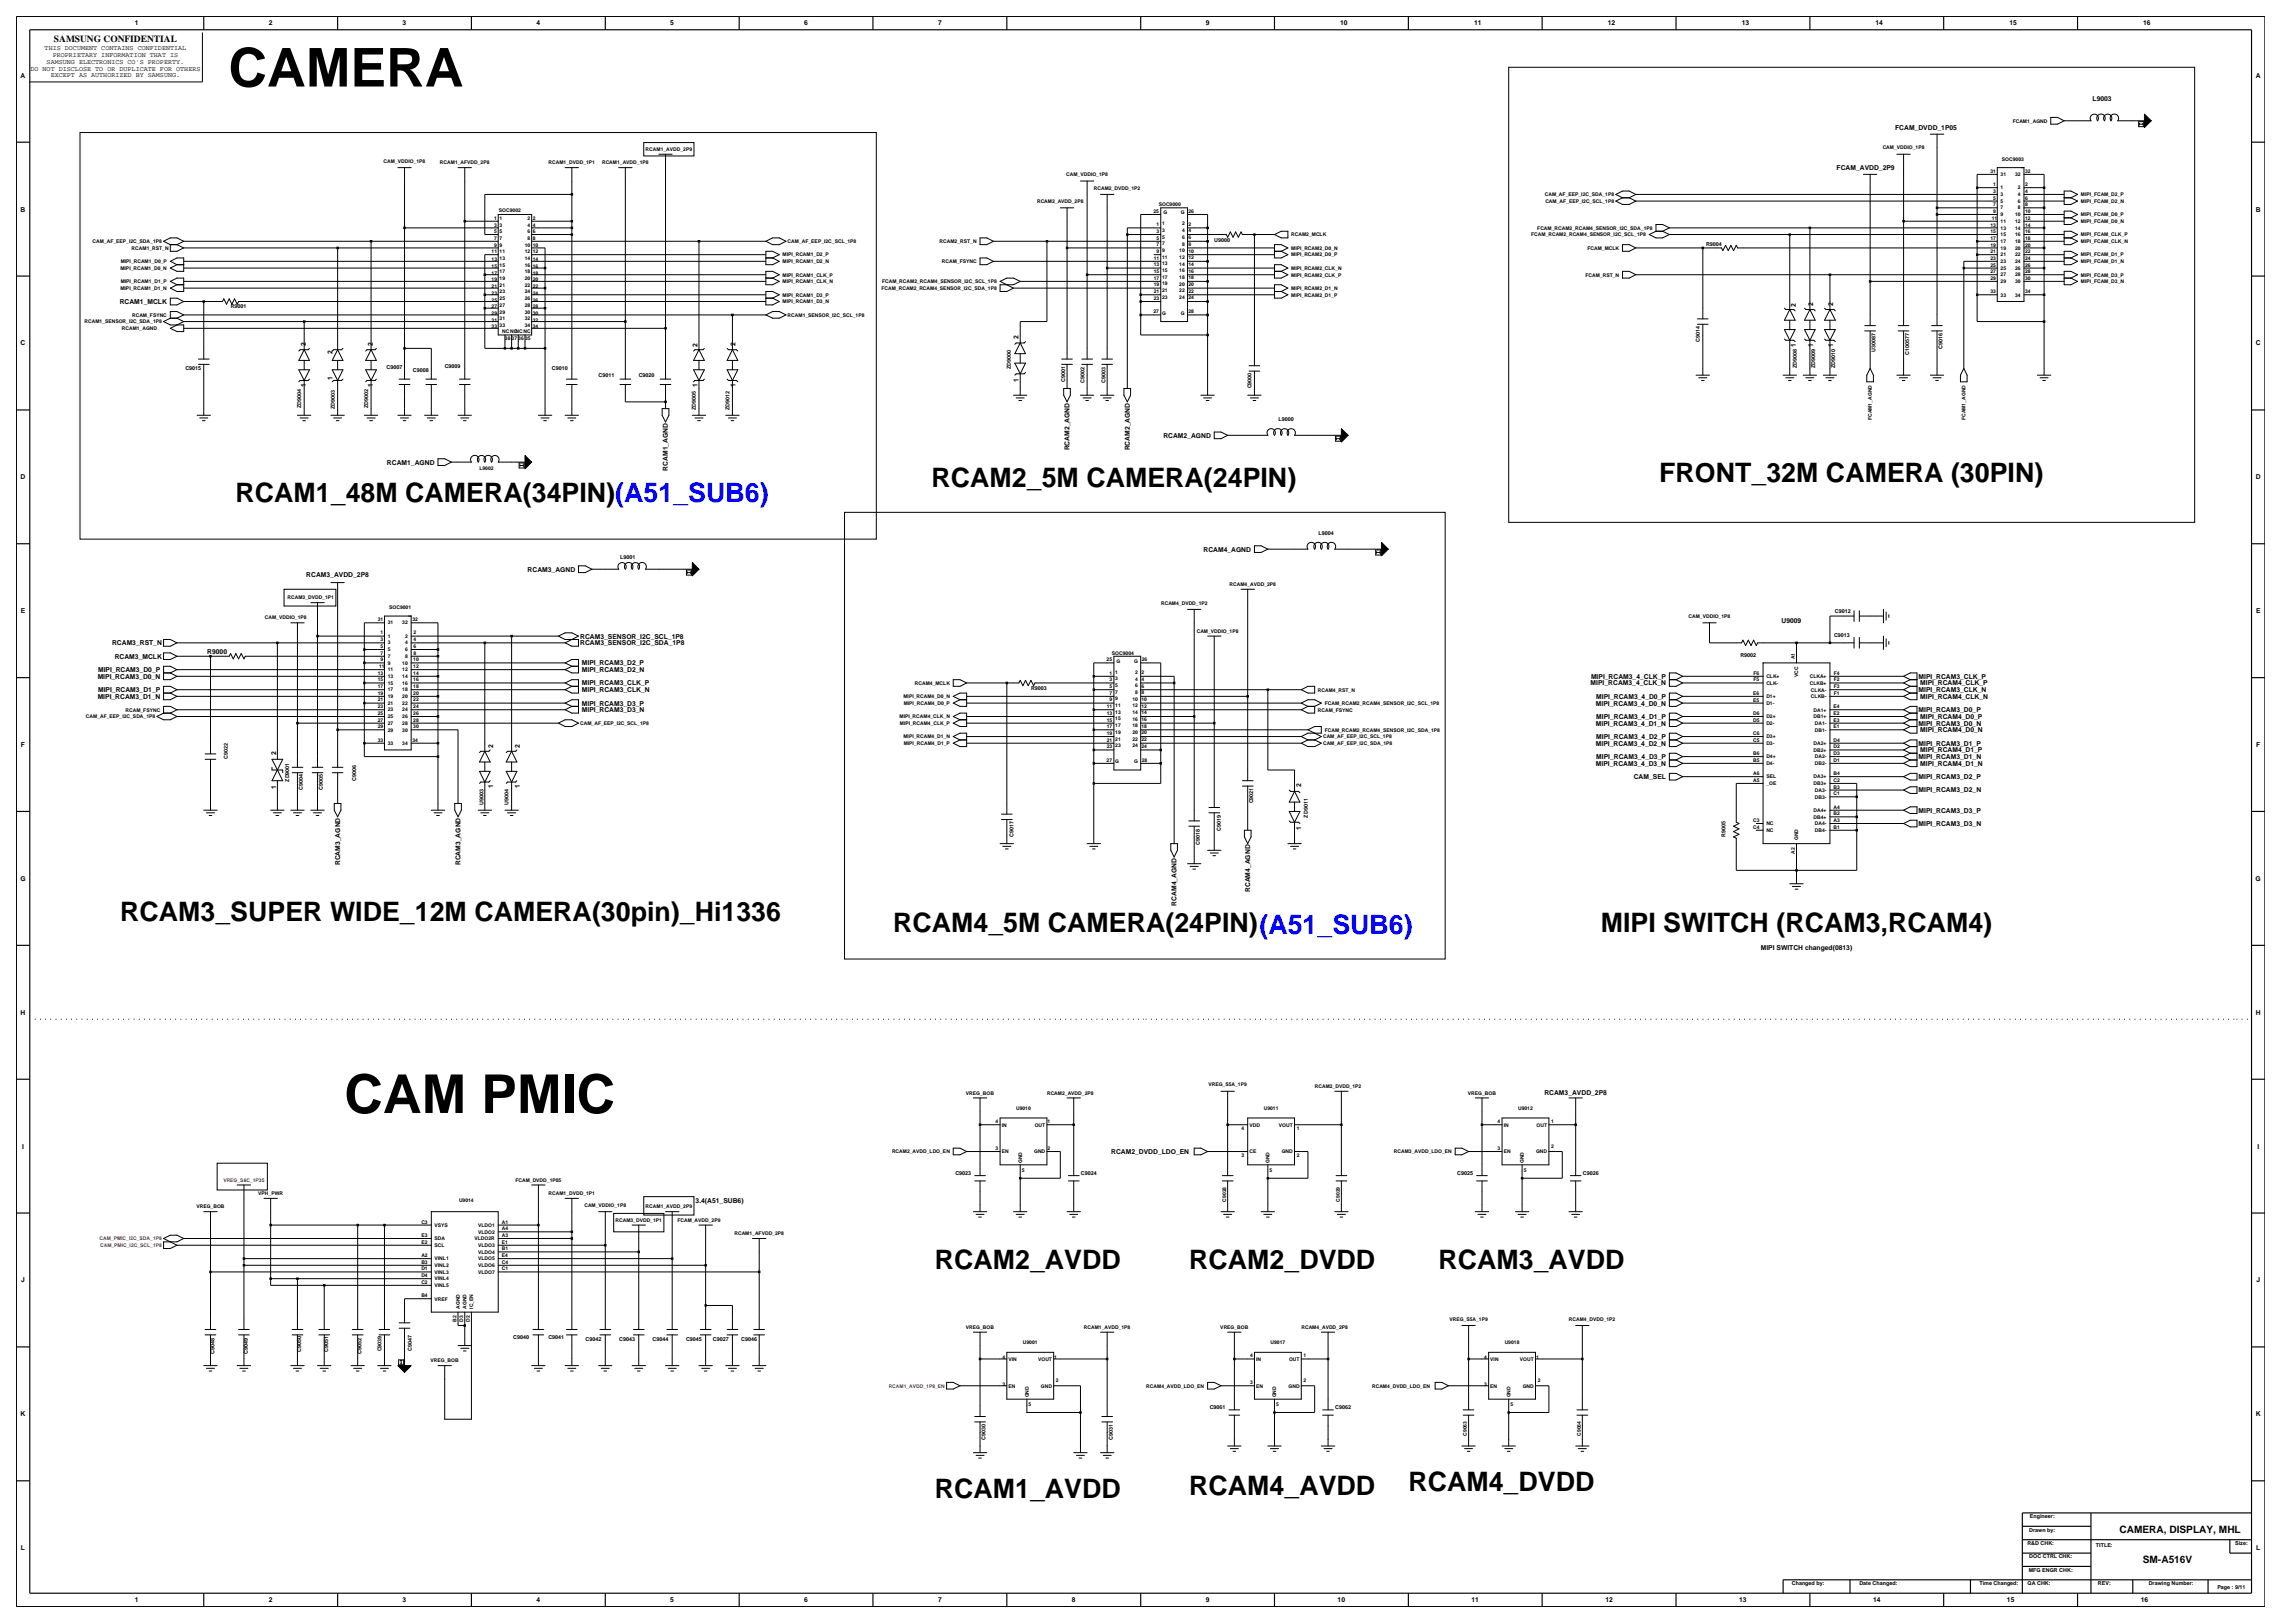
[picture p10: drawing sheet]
<svg xmlns="http://www.w3.org/2000/svg" width="420mm" height="297mm" viewBox="0 0 420 297" stroke-linecap="round" stroke-linejoin="round" font-family="sans-serif">
<defs><g id="words">
<g font-size="9.8">
<text x="41.8" y="15.8">CAMERA</text>
<text x="63" y="203.7">CAM PMIC</text>
</g>
<g font-size="4.9">
<text x="170.5" y="89.1">RCAM2_5M CAMERA(24PIN)</text>
<text x="303.7" y="88.2">FRONT_32M CAMERA (30PIN)</text>
<text x="43.1" y="91.9">RCAM1_48M CAMERA(34PIN)(A51_SUB6)</text>
<text x="22" y="168.5">RCAM3_SUPER WIDE_12M CAMERA(30pin)_Hi1336</text>
<text x="163.4" y="170.5">RCAM4_5M CAMERA(24PIN)(A51_SUB6)</text>
<text x="293" y="170.5">MIPI SWITCH (RCAM3,RCAM4)</text>
<text x="171.1" y="232.1">RCAM2_AVDD</text>
<text x="217.6" y="232.1">RCAM2_DVDD</text>
<text x="263.2" y="232.1">RCAM3_AVDD</text>
<text x="171.1" y="274.1">RCAM1_AVDD</text>
<text x="217.6" y="273.5">RCAM4_AVDD</text>
<text x="257.7" y="272.9">RCAM4_DVDD</text>
</g>
<g font-size="1.9">
<text x="387.9" y="280.5">CAMERA, DISPLAY, MHL</text>
<text x="392.1" y="286">SM-A516V</text>
</g>
<text font-size="1.7" x="9.9" y="7.7">SAMSUNG CONFIDENTIAL</text>
<g font-size="1.2">
<text x="24.7" y="4.7">1</text>
<text x="49.2" y="4.7">2</text>
<text x="73.7" y="4.7">3</text>
<text x="98.2" y="4.7">4</text>
<text x="122.7" y="4.7">5</text>
<text x="147.2" y="4.7">6</text>
<text x="171.7" y="4.7">7</text>
<text x="220.7" y="4.7">9</text>
<text x="245.3" y="4.7">10</text>
<text x="269.8" y="4.7">11</text>
<text x="294.3" y="4.7">12</text>
<text x="318.7" y="4.7">13</text>
<text x="343.2" y="4.7">14</text>
<text x="367.7" y="4.7">15</text>
<text x="392.2" y="4.7">16</text>
<text x="8.2" y="9.2">THIS DOCUMENT CONTAINS CONFIDENTIAL</text>
<text x="8.5" y="11.7">SAMSUNG ELECTRONICS CO'S PROPERTY.</text>
<text x="9.6" y="10.5">PROPRIETARY INFORMATION THAT IS</text>
<text x="3.8" y="14.2">A</text>
<text x="5.6" y="12.9">DO NOT DISCLOSE TO OR DUPLICATE FOR OTHERS</text>
<text x="9.3" y="14.1">EXCEPT AS AUTHORIZED BY SAMSUNG.</text>
<text x="412.8" y="14.2">A</text>
<text x="346.8" y="23.8">FCAM_DVDD_1P05</text>
<text x="383" y="18.6">L9003</text>
<text x="336.1" y="31.1">FCAM_AVDD_2P9</text>
<text x="3.8" y="38.7">B</text>
<text x="412.8" y="38.7">B</text>
<text x="21.9" y="55.6">RCAM1_MCLK</text>
<text x="328.7" y="56.1" transform="rotate(-90 328.7 56.1)">2</text>
<text x="331.8" y="56" transform="rotate(-90 331.8 56)">2</text>
<text x="335.5" y="56" transform="rotate(-90 335.5 56)">2</text>
<text x="3.8" y="63.2">C</text>
<text x="56" y="63.4" transform="rotate(-90 56 63.4)">2</text>
<text x="60.9" y="64.7" transform="rotate(-90 60.9 64.7)">2</text>
<text x="68.2" y="63.4" transform="rotate(-90 68.2 63.4)">2</text>
<text x="127.7" y="63.4" transform="rotate(-90 127.7 63.4)">2</text>
<text x="134.6" y="63.4" transform="rotate(-90 134.6 63.4)">2</text>
<text x="186.4" y="62" transform="rotate(-90 186.4 62)">2</text>
<text x="328.7" y="63.5" transform="rotate(-90 328.7 63.5)">1</text>
<text x="331.8" y="63.4" transform="rotate(-90 331.8 63.4)">1</text>
<text x="335.5" y="63.4" transform="rotate(-90 335.5 63.4)">1</text>
<text x="412.8" y="63.2">C</text>
<text x="56" y="70.8" transform="rotate(-90 56 70.8)">1</text>
<text x="60.9" y="69.6" transform="rotate(-90 60.9 69.6)">1</text>
<text x="68.2" y="70.8" transform="rotate(-90 68.2 70.8)">1</text>
<text x="127.7" y="70.9" transform="rotate(-90 127.7 70.9)">1</text>
<text x="134.6" y="70.8" transform="rotate(-90 134.6 70.8)">1</text>
<text x="186.4" y="69.9" transform="rotate(-90 186.4 69.9)">1</text>
<text x="195.7" y="82.4" transform="rotate(-90 195.7 82.4)">RCAM2_AGND</text>
<text x="206.7" y="82.4" transform="rotate(-90 206.7 82.4)">RCAM2_AGND</text>
<text x="212.9" y="80.1">RCAM2_AGND</text>
<text x="3.8" y="87.7">D</text>
<text x="70.8" y="85">RCAM1_AGND</text>
<text x="122.2" y="86.1" transform="rotate(-90 122.2 86.1)">RCAM1_AGND</text>
<text x="412.8" y="87.7">D</text>
<text x="220.2" y="100.9">RCAM4_AGND</text>
<text x="56.1" y="105.5">RCAM3_AVDD_2P8</text>
<text x="96.6" y="104.6">RCAM3_AGND</text>
<text x="3.8" y="112.2">E</text>
<text x="326" y="114">U9009</text>
<text x="412.9" y="112.2">E</text>
<text x="20.5" y="118.1">RCAM3_RST_N</text>
<text x="37.9" y="119.6">R9000</text>
<text x="106.2" y="116.8">RCAM3_SENSOR_I2C_SCL_1P8</text>
<text x="106.2" y="118.1">RCAM3_SENSOR_I2C_SDA_1P8</text>
<text x="17.9" y="124.2">MIPI_RCAM3_D0_N</text>
<text x="17.9" y="123">MIPI_RCAM3_D0_P</text>
<text x="21" y="120.5">RCAM3_MCLK</text>
<text x="106.5" y="121.7">MIPI_RCAM3_D2_P</text>
<text x="106.5" y="123">MIPI_RCAM3_D2_N</text>
<text x="106.5" y="125.4">MIPI_RCAM3_CLK_P</text>
<text x="291.1" y="125.4">MIPI_RCAM3_4_CLK_N</text>
<text x="291.2" y="124.2">MIPI_RCAM3_4_CLK_P</text>
<text x="351.1" y="124.2">MIPI_RCAM3_CLK_P</text>
<text x="351.4" y="125.4">MIPI_RCAM4_CLK_P</text>
<text x="17.9" y="127.9">MIPI_RCAM3_D1_N</text>
<text x="17.9" y="126.6">MIPI_RCAM3_D1_P</text>
<text x="106.5" y="126.6">MIPI_RCAM3_CLK_N</text>
<text x="106.5" y="129.1">MIPI_RCAM3_D3_P</text>
<text x="106.5" y="130.3">MIPI_RCAM3_D3_N</text>
<text x="292.1" y="129.1">MIPI_RCAM3_4_D0_N</text>
<text x="292.1" y="131.6">MIPI_RCAM3_4_D1_P</text>
<text x="292.1" y="127.9">MIPI_RCAM3_4_D0_P</text>
<text x="351.1" y="130.3">MIPI_RCAM3_D0_P</text>
<text x="351.1" y="126.6">MIPI_RCAM3_CLK_N</text>
<text x="351.4" y="131.6">MIPI_RCAM4_D0_P</text>
<text x="351.4" y="127.9">MIPI_RCAM4_CLK_N</text>
<text x="3.8" y="136.7">F</text>
<text x="90.3" y="136.9" transform="rotate(-90 90.3 136.9)">2</text>
<text x="95.2" y="136.9" transform="rotate(-90 95.2 136.9)">2</text>
<text x="292.1" y="136.4">MIPI_RCAM3_4_D2_N</text>
<text x="292.1" y="132.8">MIPI_RCAM3_4_D1_N</text>
<text x="292.1" y="135.2">MIPI_RCAM3_4_D2_P</text>
<text x="351.1" y="136.4">MIPI_RCAM3_D1_P</text>
<text x="351.1" y="132.8">MIPI_RCAM3_D0_N</text>
<text x="351.4" y="137.7">MIPI_RCAM4_D1_P</text>
<text x="351.4" y="134">MIPI_RCAM4_D0_N</text>
<text x="412.9" y="136.7">F</text>
<text x="50.5" y="138.2" transform="rotate(-90 50.5 138.2)">2</text>
<text x="292.1" y="140.1">MIPI_RCAM3_4_D3_N</text>
<text x="292.1" y="138.9">MIPI_RCAM3_4_D3_P</text>
<text x="299" y="142.6">CAM_SEL</text>
<text x="351.1" y="142.6">MIPI_RCAM3_D2_P</text>
<text x="351.1" y="138.9">MIPI_RCAM3_D1_N</text>
<text x="351.4" y="140.1">MIPI_RCAM4_D1_N</text>
<text x="50.5" y="144.3" transform="rotate(-90 50.5 144.3)">1</text>
<text x="90.3" y="144.3" transform="rotate(-90 90.3 144.3)">1</text>
<text x="95.2" y="144.3" transform="rotate(-90 95.2 144.3)">1</text>
<text x="238.1" y="144" transform="rotate(-90 238.1 144)">2</text>
<text x="351.1" y="148.7">MIPI_RCAM3_D3_P</text>
<text x="351.1" y="145">MIPI_RCAM3_D2_N</text>
<text x="238.1" y="151.9" transform="rotate(-90 238.1 151.9)">1</text>
<text x="351.1" y="151.1">MIPI_RCAM3_D3_N</text>
<text x="3.7" y="161.2">G</text>
<text x="62.2" y="158.3" transform="rotate(-90 62.2 158.3)">RCAM3_AGND</text>
<text x="84.3" y="158.3" transform="rotate(-90 84.3 158.3)">RCAM3_AGND</text>
<text x="412.8" y="161.2">G</text>
<text x="215.3" y="165.7" transform="rotate(-90 215.3 165.7)">RCAM4_AGND</text>
<text x="228.8" y="163.2" transform="rotate(-90 228.8 163.2)">RCAM4_AGND</text>
<text x="322.2" y="173.8">MIPI SWITCH changed(0813)</text>
<text x="3.8" y="185.7">H</text>
<text x="412.8" y="185.7">H</text>
<text x="282.6" y="200.4">RCAM3_AVDD_2P8</text>
<text x="4" y="210.2">I</text>
<text x="203.4" y="211.2">RCAM2_DVDD_LDO_EN</text>
<text x="413.1" y="210.2">I</text>
<text x="127.3" y="220.2">3.4(A51_SUB6)</text>
<text x="3.9" y="234.7">J</text>
<text x="412.9" y="234.7">J</text>
<text x="3.8" y="259.2">K</text>
<text x="412.8" y="259.2">K</text>
<text x="3.8" y="283.7">L</text>
<text x="412.9" y="283.7">L</text>
<text x="24.7" y="293.2">1</text>
<text x="49.2" y="293.2">2</text>
<text x="73.7" y="293.2">3</text>
<text x="98.2" y="293.2">4</text>
<text x="122.7" y="293.2">5</text>
<text x="147.2" y="293.2">6</text>
<text x="171.7" y="293.2">7</text>
<text x="196.2" y="293.2">8</text>
<text x="220.7" y="293.2">9</text>
<text x="244.8" y="293.2">10</text>
<text x="269.3" y="293.2">11</text>
<text x="293.8" y="293.2">12</text>
<text x="318.3" y="293.2">13</text>
<text x="342.8" y="293.2">14</text>
<text x="367.3" y="293.2">15</text>
<text x="391.8" y="293.2">16</text>
</g>
<g font-size="1">
<text x="222.2" y="44.2">U9000</text>
<text x="312.2" y="45.1">R9004</text>
<text x="42.2" y="56.3">R9001</text>
<text x="311.1" y="62.5" transform="rotate(-90 311.1 62.5)">C9014</text>
<text x="343.3" y="64.5" transform="rotate(-90 343.3 64.5)">U30087</text>
<text x="349.4" y="65" transform="rotate(-90 349.4 65)">C100577</text>
<text x="355.5" y="63.9" transform="rotate(-90 355.5 63.9)">C9016</text>
<text x="33.9" y="67.7">C9015</text>
<text x="70.7" y="67.5">C9007</text>
<text x="75.6" y="68">C9008</text>
<text x="81.4" y="67.4">C9009</text>
<text x="101" y="67.7">C9010</text>
<text x="109.6" y="69">C9011</text>
<text x="116.9" y="69">C9020</text>
<text x="185" y="67.6" transform="rotate(-90 185 67.6)">ZD9000</text>
<text x="195" y="69.9" transform="rotate(-90 195 69.9)">C9001</text>
<text x="198.4" y="70" transform="rotate(-90 198.4 70)">C9002</text>
<text x="202.3" y="70" transform="rotate(-90 202.3 70)">C9003</text>
<text x="229" y="71.1" transform="rotate(-90 229 71.1)">C9000</text>
<text x="328.8" y="67.3" transform="rotate(-90 328.8 67.3)">ZD9008</text>
<text x="332.2" y="67.3" transform="rotate(-90 332.2 67.3)">ZD9009</text>
<text x="335.9" y="67.3" transform="rotate(-90 335.9 67.3)">ZD9010</text>
<text x="55.1" y="74.7" transform="rotate(-90 55.1 74.7)">ZD9004</text>
<text x="61.3" y="74.9" transform="rotate(-90 61.3 74.9)">ZD9003</text>
<text x="67.3" y="74.7" transform="rotate(-90 67.3 74.7)">ZD9002</text>
<text x="127.4" y="75" transform="rotate(-90 127.4 75)">ZD9005</text>
<text x="133.5" y="75" transform="rotate(-90 133.5 75)">ZD9012</text>
<text x="234" y="77.1">L9000</text>
<text x="241.3" y="97.9">L9004</text>
<text x="113.5" y="102.3">L9001</text>
<text x="335.8" y="112.1">C9012</text>
<text x="335.7" y="116.5">C9013</text>
<text x="318.5" y="120.3">R9002</text>
<text x="188.7" y="126.3">R9003</text>
<text x="41.7" y="138.9" transform="rotate(-90 41.7 138.9)">C9022</text>
<text x="52.9" y="143.1" transform="rotate(-90 52.9 143.1)">ZD9001</text>
<text x="65.2" y="143" transform="rotate(-90 65.2 143)">C9006</text>
<text x="55.4" y="144.5" transform="rotate(-90 55.4 144.5)">C9004</text>
<text x="59.1" y="144.5" transform="rotate(-90 59.1 144.5)">C9005</text>
<text x="88.5" y="147.3" transform="rotate(-90 88.5 147.3)">U9003</text>
<text x="93.1" y="147.3" transform="rotate(-90 93.1 147.3)">U9004</text>
<text x="229.4" y="147" transform="rotate(-90 229.4 147)">C9021</text>
<text x="239.4" y="149.6" transform="rotate(-90 239.4 149.6)">ZD9011</text>
<text x="185.5" y="153.1" transform="rotate(-90 185.5 153.1)">C9017</text>
<text x="219.6" y="154.5" transform="rotate(-90 219.6 154.5)">C9018</text>
<text x="223.4" y="152.1" transform="rotate(-90 223.4 152.1)">C9019</text>
<text x="315.8" y="153.1" transform="rotate(-90 315.8 153.1)">R9005</text>
<text x="174.8" y="215">C9023</text>
<text x="197.8" y="215">C9024</text>
<text x="266.7" y="215">C9025</text>
<text x="289.7" y="215">C9026</text>
<text x="93.9" y="245">C9040</text>
<text x="100.4" y="245">C9041</text>
<text x="107.2" y="245.4">C9042</text>
<text x="113.3" y="245.4">C9043</text>
<text x="119.4" y="245.4">C9044</text>
<text x="125.5" y="245.4">C9045</text>
<text x="130.4" y="245.4">C9027</text>
<text x="135.7" y="245.4">C9046</text>
<text x="39.2" y="247.8" transform="rotate(-90 39.2 247.8)">C9048</text>
<text x="45.4" y="247.8" transform="rotate(-90 45.4 247.8)">C9049</text>
<text x="55.1" y="247.5" transform="rotate(-90 55.1 247.5)">C9050</text>
<text x="60" y="247.5" transform="rotate(-90 60 247.5)">C9051</text>
<text x="66.2" y="247.8" transform="rotate(-90 66.2 247.8)">C9052</text>
<text x="69.8" y="247.3" transform="rotate(-90 69.8 247.3)">C9039</text>
<text x="75.4" y="247.1" transform="rotate(-90 75.4 247.1)">C9047</text>
<text x="221.4" y="257.9">C9061</text>
<text x="244.3" y="257.9">C9062</text>
<text x="180.4" y="263.5" transform="rotate(-90 180.4 263.5)">C9030</text>
<text x="203.6" y="263.5" transform="rotate(-90 203.6 263.5)">C9031</text>
<text x="371.4" y="280.2">Drawn by:</text>
<text x="371.5" y="277.8">Engineer:</text>
<text x="371" y="282.7">R&amp;D CHK:</text>
<text x="371.3" y="287.6">MFG ENGR CHK:</text>
<text x="371.4" y="285.2">DOC CTRL CHK:</text>
<text x="383.6" y="283">TITLE:</text>
<text x="409.1" y="282.7">Size:</text>
<text x="327.9" y="290.1">Changed by:</text>
<text x="340.3" y="290.1">Date Changed:</text>
<text x="362.2" y="290.1">Time Changed:</text>
<text x="371.1" y="290.1">QA CHK:</text>
<text x="383.9" y="290.1">REV:</text>
<text x="393.2" y="290.1">Drawing Number:</text>
<text x="405.8" y="290.7">Page : 9/11</text>
</g>
<g font-size=".9">
<text x="368.3" y="22.4">FCAM1_AGND</text>
<text x="70.2" y="29.8">CAM_VDDIO_1P8</text>
<text x="118.2" y="27.6">RCAM1_AVDD_2P9</text>
<text x="344.5" y="27.3">CAM_VDDIO_1P8</text>
<text x="366.4" y="29.5">SOC9003</text>
<text x="80.5" y="30.1">RCAM1_AFVDD_2P8</text>
<text x="100.4" y="30.1">RCAM1_DVDD_1P1</text>
<text x="110.2" y="30.1">RCAM1_AVDD_1P8</text>
<text x="195.1" y="32.2">CAM_VDDIO_1P8</text>
<text x="200.2" y="34.8">RCAM2_DVDD_1P2</text>
<text x="282.7" y="35.9">CAM_AF_EEP_I2C_SDA_1P8</text>
<text x="364.3" y="31.7">31</text>
<text x="364.8" y="35.3">3</text>
<text x="364.8" y="34.1">1</text>
<text x="366.1" y="35.9">3</text>
<text x="366.1" y="32.2">31</text>
<text x="366.1" y="34.7">1</text>
<text x="368.8" y="32.2">32</text>
<text x="369.3" y="35.9">4</text>
<text x="369.3" y="34.7">2</text>
<text x="370.6" y="31.7">32</text>
<text x="370.6" y="35.3">4</text>
<text x="370.6" y="34.1">2</text>
<text x="380.8" y="35.9">MIPI_FCAM_D2_P</text>
<text x="90.4" y="41.5">3</text>
<text x="90.4" y="40.2">1</text>
<text x="91.3" y="38.8">SOC9002</text>
<text x="91.4" y="41.5">3</text>
<text x="91.4" y="40.2">1</text>
<text x="96.5" y="41.5">4</text>
<text x="96.5" y="40.2">2</text>
<text x="97.5" y="41.5">4</text>
<text x="97.5" y="40.2">2</text>
<text x="189.8" y="37.1">RCAM2_AVDD_2P8</text>
<text x="211.1" y="38.9">25</text>
<text x="211.6" y="41.4">1</text>
<text x="212.1" y="37.8">SOC9000</text>
<text x="212.7" y="41.2">1</text>
<text x="212.9" y="39.2">G</text>
<text x="216.1" y="39.2">G</text>
<text x="216.3" y="41.3">2</text>
<text x="217.5" y="41.3">2</text>
<text x="217.5" y="38.9">26</text>
<text x="282.8" y="37.1">CAM_AF_EEP_I2C_SCL_1P8</text>
<text x="364.3" y="41.5">13</text>
<text x="364.5" y="40.2">11</text>
<text x="364.8" y="36.5">5</text>
<text x="364.8" y="37.8">7</text>
<text x="364.8" y="39">9</text>
<text x="366.1" y="37.1">5</text>
<text x="366.1" y="38.3">7</text>
<text x="366.1" y="39.6">9</text>
<text x="366.1" y="40.8">11</text>
<text x="366.1" y="42">13</text>
<text x="368.8" y="40.8">12</text>
<text x="368.8" y="42">14</text>
<text x="368.8" y="39.6">10</text>
<text x="369.3" y="37.1">6</text>
<text x="369.3" y="38.3">8</text>
<text x="370.6" y="40.2">12</text>
<text x="370.6" y="41.5">14</text>
<text x="370.6" y="39">10</text>
<text x="370.6" y="36.5">6</text>
<text x="370.6" y="37.8">8</text>
<text x="380.8" y="40.8">MIPI_FCAM_D0_N</text>
<text x="380.8" y="39.6">MIPI_FCAM_D0_P</text>
<text x="380.8" y="37.1">MIPI_FCAM_D2_N</text>
<text x="16.9" y="44.5">CAM_AF_EEP_I2C_SDA_1P8</text>
<text x="24.1" y="45.7">RCAM1_RST_N</text>
<text x="90" y="46.4">11</text>
<text x="90" y="47.8">13</text>
<text x="90.4" y="43.9">7</text>
<text x="90.4" y="45.1">9</text>
<text x="90.4" y="42.7">5</text>
<text x="91.4" y="43.9">7</text>
<text x="91.4" y="45.1">9</text>
<text x="91.4" y="42.7">5</text>
<text x="91.4" y="46.4">11</text>
<text x="91.4" y="47.6">13</text>
<text x="96" y="45.1">10</text>
<text x="96" y="46.4">12</text>
<text x="96" y="47.6">14</text>
<text x="96.5" y="42.7">6</text>
<text x="96.5" y="43.9">8</text>
<text x="97.5" y="45.1">10</text>
<text x="97.5" y="46.4">12</text>
<text x="97.5" y="47.8">14</text>
<text x="97.5" y="42.7">6</text>
<text x="97.5" y="43.9">8</text>
<text x="143.2" y="46.9">MIPI_RCAM1_D2_P</text>
<text x="144.1" y="44.5">CAM_AF_EEP_I2C_SCL_1P8</text>
<text x="172" y="44.5">RCAM2_RST_N</text>
<text x="211.1" y="47.5">11</text>
<text x="211.6" y="42.6">3</text>
<text x="211.6" y="43.9">5</text>
<text x="211.6" y="45.1">7</text>
<text x="211.6" y="46.3">9</text>
<text x="212.7" y="42.4">3</text>
<text x="212.7" y="43.7">5</text>
<text x="212.7" y="44.9">7</text>
<text x="212.7" y="46.1">9</text>
<text x="212.7" y="47.3">11</text>
<text x="215.8" y="46.1">10</text>
<text x="215.8" y="47.4">12</text>
<text x="216.3" y="42.5">4</text>
<text x="216.3" y="43.7">6</text>
<text x="216.3" y="44.9">8</text>
<text x="217.5" y="46.2">10</text>
<text x="217.5" y="47.4">12</text>
<text x="217.5" y="42.5">4</text>
<text x="217.5" y="43.8">6</text>
<text x="217.5" y="45">8</text>
<text x="236.3" y="43.2">RCAM2_MCLK</text>
<text x="236.3" y="45.7">MIPI_RCAM2_D0_N</text>
<text x="236.3" y="46.9">MIPI_RCAM2_D0_P</text>
<text x="280.2" y="43.2">FCAM_RCAM2_RCAM4_SENSOR_I2C_SCL_1P8</text>
<text x="281.3" y="42">FCAM_RCAM2_RCAM4_SENSOR_I2C_SDA_1P8</text>
<text x="290.5" y="45.7">FCAM_MCLK</text>
<text x="364.3" y="45.1">19</text>
<text x="364.3" y="46.4">21</text>
<text x="364.3" y="47.6">23</text>
<text x="364.3" y="42.7">15</text>
<text x="364.3" y="43.9">17</text>
<text x="366.1" y="45.7">19</text>
<text x="366.1" y="46.9">21</text>
<text x="366.1" y="43.2">15</text>
<text x="366.1" y="44.4">17</text>
<text x="368.8" y="45.7">20</text>
<text x="368.8" y="46.9">22</text>
<text x="368.8" y="43.2">16</text>
<text x="368.8" y="44.4">18</text>
<text x="370.6" y="45.1">20</text>
<text x="370.6" y="46.4">22</text>
<text x="370.6" y="47.6">24</text>
<text x="370.6" y="42.7">16</text>
<text x="370.6" y="43.9">18</text>
<text x="380.8" y="46.9">MIPI_FCAM_D1_P</text>
<text x="380.8" y="44.5">MIPI_FCAM_CLK_N</text>
<text x="380.8" y="43.2">MIPI_FCAM_CLK_P</text>
<text x="22" y="53.1">MIPI_RCAM1_D1_N</text>
<text x="22" y="49.4">MIPI_RCAM1_D0_N</text>
<text x="22.1" y="51.8">MIPI_RCAM1_D1_P</text>
<text x="22.1" y="48.1">MIPI_RCAM1_D0_P</text>
<text x="90" y="53.9">23</text>
<text x="90" y="49.1">15</text>
<text x="90" y="50.3">17</text>
<text x="90" y="51.5">19</text>
<text x="90" y="52.7">21</text>
<text x="91.4" y="53.7">23</text>
<text x="91.4" y="48.8">15</text>
<text x="91.4" y="50">17</text>
<text x="91.4" y="51.3">19</text>
<text x="91.4" y="52.5">21</text>
<text x="96" y="52.5">22</text>
<text x="96" y="53.7">24</text>
<text x="96" y="48.8">16</text>
<text x="96" y="50">18</text>
<text x="96" y="51.3">20</text>
<text x="97.5" y="52.7">22</text>
<text x="97.5" y="53.9">24</text>
<text x="97.5" y="49.1">16</text>
<text x="97.5" y="50.3">18</text>
<text x="97.5" y="51.5">20</text>
<text x="143.2" y="50.6">MIPI_RCAM1_CLK_P</text>
<text x="143.2" y="48.1">MIPI_RCAM1_D2_N</text>
<text x="143.2" y="51.8">MIPI_RCAM1_CLK_N</text>
<text x="161.3" y="53.1">FCAM_RCAM2_RCAM4_SENSOR_I2C_SDA_1P8</text>
<text x="161.4" y="51.8">FCAM_RCAM2_RCAM4_SENSOR_I2C_SCL_1P8</text>
<text x="172.4" y="48.1">RCAM_FSYNC</text>
<text x="211.1" y="53.6">21</text>
<text x="211.1" y="48.7">13</text>
<text x="211.1" y="50">15</text>
<text x="211.1" y="51.2">17</text>
<text x="211.1" y="52.4">19</text>
<text x="212.7" y="53.5">21</text>
<text x="212.7" y="49.8">15</text>
<text x="212.7" y="51">17</text>
<text x="212.7" y="52.2">19</text>
<text x="212.7" y="48.6">13</text>
<text x="215.8" y="53.5">22</text>
<text x="215.8" y="48.6">14</text>
<text x="215.8" y="49.8">16</text>
<text x="215.8" y="51.1">18</text>
<text x="215.8" y="52.3">20</text>
<text x="217.5" y="52.3">20</text>
<text x="217.5" y="53.6">22</text>
<text x="217.5" y="48.7">14</text>
<text x="217.5" y="49.9">16</text>
<text x="217.5" y="51.1">18</text>
<text x="236.3" y="50.6">MIPI_RCAM2_CLK_P</text>
<text x="236.3" y="49.4">MIPI_RCAM2_CLK_N</text>
<text x="236.3" y="53.1">MIPI_RCAM2_D1_N</text>
<text x="290.2" y="50.6">FCAM_RST_N</text>
<text x="364.3" y="50">27</text>
<text x="364.3" y="51.3">29</text>
<text x="364.3" y="53.7">33</text>
<text x="364.3" y="48.8">25</text>
<text x="366.1" y="50.6">27</text>
<text x="366.1" y="51.8">29</text>
<text x="366.1" y="48.1">23</text>
<text x="366.1" y="49.4">25</text>
<text x="368.8" y="49.4">26</text>
<text x="368.8" y="50.6">28</text>
<text x="368.8" y="51.8">30</text>
<text x="368.8" y="48.1">24</text>
<text x="370.6" y="53.7">34</text>
<text x="370.6" y="48.8">26</text>
<text x="370.6" y="50">28</text>
<text x="370.6" y="51.3">30</text>
<text x="380.8" y="48.1">MIPI_FCAM_D1_N</text>
<text x="380.8" y="51.8">MIPI_FCAM_D3_N</text>
<text x="380.8" y="50.6">MIPI_FCAM_D3_P</text>
<text x="15.5" y="59.2">RCAM1_SENSOR_I2C_SDA_1P8</text>
<text x="24.2" y="58">RCAM_FSYNC</text>
<text x="90" y="58.8">31</text>
<text x="90" y="55.2">25</text>
<text x="90" y="56.4">27</text>
<text x="90" y="57.6">29</text>
<text x="91.4" y="58.6">31</text>
<text x="91.4" y="59.8">33</text>
<text x="91.4" y="54.9">25</text>
<text x="91.4" y="56.1">27</text>
<text x="91.4" y="57.4">29</text>
<text x="96" y="57.4">30</text>
<text x="96" y="58.6">32</text>
<text x="96" y="59.8">34</text>
<text x="96" y="54.9">26</text>
<text x="96" y="56.1">28</text>
<text x="97.5" y="57.6">30</text>
<text x="97.5" y="58.8">32</text>
<text x="97.5" y="55.2">26</text>
<text x="97.5" y="56.4">28</text>
<text x="143.2" y="54.3">MIPI_RCAM1_D3_P</text>
<text x="143.2" y="55.5">MIPI_RCAM1_D3_N</text>
<text x="144.1" y="58">RCAM1_SENSOR_I2C_SCL_1P8</text>
<text x="211.1" y="57.3">27</text>
<text x="211.1" y="54.9">23</text>
<text x="212.7" y="54.7">23</text>
<text x="212.7" y="57.6">G</text>
<text x="215.8" y="54.7">24</text>
<text x="216.1" y="57.6">G</text>
<text x="217.5" y="54.8">24</text>
<text x="217.5" y="57.3">28</text>
<text x="236.3" y="54.3">MIPI_RCAM2_D1_P</text>
<text x="366.1" y="54.3">33</text>
<text x="368.8" y="54.3">34</text>
<text x="22.3" y="60.4">RCAM1_AGND</text>
<text x="90" y="60.1">33</text>
<text x="91.9" y="60.9">NCNCNCNC</text>
<text x="92.4" y="62.2">38</text>
<text x="93.6" y="62.2">37</text>
<text x="94.8" y="62.2">36</text>
<text x="96.1" y="62.2">35</text>
<text x="97.5" y="60.1">34</text>
<text x="342.6" y="76.9" transform="rotate(-90 342.6 76.9)">FCAM1_AGND</text>
<text x="359.7" y="76.9" transform="rotate(-90 359.7 76.9)">FCAM1_AGND</text>
<text x="87.7" y="86">L9002</text>
<text x="225" y="107.2">RCAM4_AVDD_2P8</text>
<text x="48.5" y="113.4">CAM_VDDIO_1P8</text>
<text x="52.6" y="109.7">RCAM3_DVDD_1P1</text>
<text x="69.1" y="113.7">31</text>
<text x="71.2" y="111.5">SOC9001</text>
<text x="75.5" y="113.7">32</text>
<text x="212.5" y="110.8">RCAM4_DVDD_1P2</text>
<text x="309" y="113.1">CAM_VDDIO_1P8</text>
<text x="69.6" y="118.6">5</text>
<text x="69.6" y="119.8">7</text>
<text x="69.6" y="117.3">3</text>
<text x="69.6" y="116.1">1</text>
<text x="71" y="119.2">5</text>
<text x="71" y="117.9">3</text>
<text x="71" y="114.3">31</text>
<text x="71" y="116.7">1</text>
<text x="73.6" y="114.3">32</text>
<text x="74.1" y="117.9">4</text>
<text x="74.1" y="119.2">6</text>
<text x="74.1" y="116.7">2</text>
<text x="75.7" y="117.3">4</text>
<text x="75.7" y="118.6">6</text>
<text x="75.7" y="119.8">8</text>
<text x="75.7" y="116.1">2</text>
<text x="203.5" y="119.8">SOC9004</text>
<text x="219" y="115.8">CAM_VDDIO_1P8</text>
<text x="69.1" y="123.5">13</text>
<text x="69.1" y="124.7">15</text>
<text x="69.1" y="125.9">17</text>
<text x="69.4" y="122.2">11</text>
<text x="69.6" y="121">9</text>
<text x="71" y="120.4">7</text>
<text x="71" y="121.6">9</text>
<text x="71" y="124.1">13</text>
<text x="71" y="125.3">15</text>
<text x="71" y="122.8">11</text>
<text x="73.6" y="124.1">14</text>
<text x="73.6" y="125.3">16</text>
<text x="73.6" y="121.6">10</text>
<text x="73.6" y="122.8">12</text>
<text x="74.1" y="120.4">8</text>
<text x="75.6" y="123.5">14</text>
<text x="75.6" y="124.7">16</text>
<text x="75.6" y="125.9">18</text>
<text x="75.6" y="121">10</text>
<text x="75.6" y="122.2">12</text>
<text x="167.4" y="125.3">RCAM4_MCLK</text>
<text x="202.5" y="121">25</text>
<text x="203.1" y="124.7">3</text>
<text x="203.1" y="125.9">5</text>
<text x="203.1" y="123.5">1</text>
<text x="204.1" y="125.7">5</text>
<text x="204.1" y="124.5">3</text>
<text x="204.1" y="123.3">1</text>
<text x="204.3" y="121.3">G</text>
<text x="207.5" y="121.3">G</text>
<text x="207.8" y="125.8">6</text>
<text x="207.8" y="124.5">4</text>
<text x="207.8" y="123.3">2</text>
<text x="208.9" y="125.8">6</text>
<text x="208.9" y="124.6">4</text>
<text x="208.9" y="123.4">2</text>
<text x="208.9" y="121">26</text>
<text x="320.9" y="124.7">F5</text>
<text x="320.9" y="123.5">F6</text>
<text x="323.3" y="125.3">CLK-</text>
<text x="323.3" y="124.1">CLK+</text>
<text x="328.5" y="120.7" transform="rotate(-90 328.5 120.7)">A1</text>
<text x="329.1" y="123.9" transform="rotate(-90 329.1 123.9)">VCC</text>
<text x="331.2" y="125.3">CLKB+</text>
<text x="331.2" y="124.1">CLKA+</text>
<text x="335.6" y="124.7">F2</text>
<text x="335.6" y="125.9">F3</text>
<text x="335.6" y="123.5">F4</text>
<text x="15.7" y="131.4">CAM_AF_EEP_I2C_SDA_1P8</text>
<text x="23" y="130.2">RCAM_FSYNC</text>
<text x="69.1" y="128.3">21</text>
<text x="69.1" y="129.6">23</text>
<text x="69.1" y="130.8">25</text>
<text x="69.1" y="127.1">19</text>
<text x="71" y="129">21</text>
<text x="71" y="130.2">23</text>
<text x="71" y="131.4">25</text>
<text x="71" y="126.5">17</text>
<text x="71" y="127.7">19</text>
<text x="73.6" y="127.7">20</text>
<text x="73.6" y="129">22</text>
<text x="73.6" y="130.2">24</text>
<text x="73.6" y="131.4">26</text>
<text x="73.6" y="126.5">18</text>
<text x="75.6" y="127.1">20</text>
<text x="75.6" y="128.3">22</text>
<text x="75.6" y="129.6">24</text>
<text x="75.6" y="130.8">26</text>
<text x="164.6" y="131.4">MIPI_RCAM4_CLK_N</text>
<text x="165.3" y="127.8">MIPI_RCAM4_D0_N</text>
<text x="165.4" y="129">MIPI_RCAM4_D0_P</text>
<text x="202.6" y="129.6">11</text>
<text x="202.6" y="130.8">13</text>
<text x="203.1" y="127.1">7</text>
<text x="203.1" y="128.3">9</text>
<text x="204.1" y="126.9">7</text>
<text x="204.1" y="128.2">9</text>
<text x="204.1" y="129.4">11</text>
<text x="204.1" y="130.6">13</text>
<text x="204.1" y="131.8">15</text>
<text x="207.2" y="131.9">16</text>
<text x="207.2" y="128.2">10</text>
<text x="207.2" y="129.4">12</text>
<text x="207.2" y="130.7">14</text>
<text x="207.8" y="127">8</text>
<text x="208.9" y="131.9">16</text>
<text x="208.9" y="128.3">10</text>
<text x="208.9" y="129.5">12</text>
<text x="208.9" y="130.7">14</text>
<text x="208.9" y="127">8</text>
<text x="241.2" y="126.5">RCAM4_RST_N</text>
<text x="241.2" y="130.2">RCAM_FSYNC</text>
<text x="242.4" y="129">FCAM_RCAM2_RCAM4_SENSOR_I2C_SCL_1P8</text>
<text x="320.8" y="130.8">D6</text>
<text x="320.9" y="128.4">E5</text>
<text x="320.9" y="127.2">E6</text>
<text x="323.3" y="129">D1-</text>
<text x="323.3" y="127.8">D1+</text>
<text x="323.3" y="131.4">D2+</text>
<text x="331.4" y="127.8">CLKB-</text>
<text x="331.4" y="126.5">CLKA-</text>
<text x="331.9" y="130.2">DA1+</text>
<text x="331.9" y="131.4">DB1+</text>
<text x="335.5" y="129.6">E4</text>
<text x="335.5" y="130.8">E2</text>
<text x="335.6" y="127.2">F1</text>
<text x="69.1" y="133.2">29</text>
<text x="69.1" y="135.7">33</text>
<text x="69.1" y="132">27</text>
<text x="71" y="133.9">29</text>
<text x="71" y="136.3">33</text>
<text x="71" y="132.6">27</text>
<text x="73.6" y="132.6">28</text>
<text x="73.6" y="133.9">30</text>
<text x="73.6" y="136.3">34</text>
<text x="75.5" y="135.7">34</text>
<text x="75.6" y="132">28</text>
<text x="75.6" y="133.2">30</text>
<text x="106.2" y="132.7">CAM_AF_EEP_I2C_SCL_1P8</text>
<text x="164.7" y="132.7">MIPI_RCAM4_CLK_P</text>
<text x="165.3" y="135.1">MIPI_RCAM4_D1_N</text>
<text x="165.4" y="136.3">MIPI_RCAM4_D1_P</text>
<text x="202.6" y="136.9">23</text>
<text x="202.6" y="133.2">17</text>
<text x="202.6" y="134.5">19</text>
<text x="202.6" y="135.7">21</text>
<text x="202.6" y="132">15</text>
<text x="204.1" y="136.7">23</text>
<text x="204.1" y="133.1">17</text>
<text x="204.1" y="134.3">19</text>
<text x="204.1" y="135.5">21</text>
<text x="207.2" y="136.8">24</text>
<text x="207.2" y="133.1">18</text>
<text x="207.2" y="134.3">20</text>
<text x="207.2" y="135.6">22</text>
<text x="208.9" y="136.8">24</text>
<text x="208.9" y="133.2">18</text>
<text x="208.9" y="134.4">20</text>
<text x="208.9" y="135.6">22</text>
<text x="242.1" y="136.3">CAM_AF_EEP_I2C_SDA_1P8</text>
<text x="242.1" y="135.1">CAM_AF_EEP_I2C_SCL_1P8</text>
<text x="242.4" y="133.9">FCAM_RCAM2_RCAM4_SENSOR_I2C_SDA_1P8</text>
<text x="320.8" y="132">D5</text>
<text x="320.8" y="135.7">C5</text>
<text x="320.8" y="134.5">C6</text>
<text x="323.3" y="132.7">D2-</text>
<text x="323.3" y="136.3">D3-</text>
<text x="323.3" y="135.1">D3+</text>
<text x="331.9" y="137.6">DB2+</text>
<text x="331.9" y="136.3">DA2+</text>
<text x="332.1" y="132.7">DA1-</text>
<text x="332.1" y="133.9">DB1-</text>
<text x="335.5" y="136.9">D2</text>
<text x="335.5" y="135.7">D4</text>
<text x="335.5" y="132">E3</text>
<text x="335.5" y="133.3">E1</text>
<text x="202.5" y="139.4">27</text>
<text x="204.1" y="139.7">G</text>
<text x="207.5" y="139.7">G</text>
<text x="208.9" y="139.4">28</text>
<text x="320.8" y="139.4">B5</text>
<text x="320.8" y="138.2">B6</text>
<text x="320.8" y="143.1">A5</text>
<text x="320.8" y="141.8">A6</text>
<text x="323.3" y="140">D4-</text>
<text x="323.3" y="138.8">D4+</text>
<text x="323.3" y="143.7">_OE</text>
<text x="323.3" y="142.4">SEL</text>
<text x="331.9" y="143.7">DB3+</text>
<text x="331.9" y="142.4">DA3+</text>
<text x="332.1" y="140">DB2-</text>
<text x="332.1" y="138.8">DA2-</text>
<text x="335.5" y="139.4">D1</text>
<text x="335.5" y="138.2">D3</text>
<text x="335.5" y="143.1">C2</text>
<text x="335.5" y="141.8">B4</text>
<text x="331.9" y="148.6">DA4+</text>
<text x="331.9" y="149.8">DB4+</text>
<text x="332.1" y="146.1">DB3-</text>
<text x="332.1" y="144.9">DA3-</text>
<text x="335.5" y="145.5">C1</text>
<text x="335.5" y="148">A4</text>
<text x="335.5" y="149.2">B2</text>
<text x="335.5" y="144.3">B3</text>
<text x="320.8" y="150.4">C3</text>
<text x="320.8" y="151.6">C4</text>
<text x="323.3" y="151">NC</text>
<text x="323.3" y="152.3">NC</text>
<text x="329.1" y="153.8" transform="rotate(-90 329.1 153.8)">GND</text>
<text x="332.1" y="151">DA4-</text>
<text x="332.1" y="152.3">DB4-</text>
<text x="335.5" y="150.4">A3</text>
<text x="335.5" y="151.6">B1</text>
<text x="328.5" y="156.2" transform="rotate(-90 328.5 156.2)">A2</text>
<text x="176.8" y="200.3">VREG_BOB</text>
<text x="186" y="203.1">U9010</text>
<text x="191.6" y="200.3">RCAM2_AVDD_2P8</text>
<text x="221.1" y="198.8">VREG_S5A_1P9</text>
<text x="231.3" y="203.1">U9011</text>
<text x="240.6" y="199.1">RCAM2_DVDD_1P2</text>
<text x="268.6" y="200.3">VREG_BOB</text>
<text x="277.8" y="203.1">U9012</text>
<text x="182.2" y="205.5">4</text>
<text x="183.3" y="206.1">IN</text>
<text x="189.4" y="206.1">OUT</text>
<text x="191.7" y="205.5">1</text>
<text x="227.2" y="206.7">4</text>
<text x="228.7" y="206.1">VDD</text>
<text x="234.1" y="206.1">VOUT</text>
<text x="237.3" y="206.7">1</text>
<text x="274.1" y="205.5">4</text>
<text x="275.2" y="206.1">IN</text>
<text x="281.2" y="206.1">OUT</text>
<text x="283.9" y="205.5">1</text>
<text x="163.2" y="211">RCAM2_AVDD_LDO_EN</text>
<text x="182.2" y="210.4">3</text>
<text x="183.3" y="211">EN</text>
<text x="187" y="214.4">5</text>
<text x="187" y="212.8" transform="rotate(-90 187 212.8)">GND</text>
<text x="189.3" y="211">GND</text>
<text x="191.7" y="210.4">2</text>
<text x="227.2" y="211.6">3</text>
<text x="228.7" y="211">CE</text>
<text x="232.3" y="214.4">5</text>
<text x="232.4" y="212.8" transform="rotate(-90 232.4 212.8)">GND</text>
<text x="234.6" y="211">GND</text>
<text x="237.3" y="211.6">2</text>
<text x="255.1" y="211">RCAM3_AVDD_LDO_EN</text>
<text x="274.1" y="210.4">3</text>
<text x="275.2" y="211">EN</text>
<text x="278.9" y="214.4">5</text>
<text x="278.9" y="212.8" transform="rotate(-90 278.9 212.8)">GND</text>
<text x="281.1" y="211">GND</text>
<text x="283.9" y="210.1">2</text>
<text x="35.9" y="221.1">VREG_BOB</text>
<text x="47.3" y="218.7">VPH_PWR</text>
<text x="84" y="219.9">U9014</text>
<text x="94.3" y="216.2">FCAM_DVDD_1P05</text>
<text x="100.4" y="218.7">RCAM1_DVDD_1P1</text>
<text x="106.9" y="220.8">CAM_VDDIO_1P8</text>
<text x="118.2" y="221.1">RCAM1_AVDD_2P9</text>
<text x="224.4" y="219.9" transform="rotate(-90 224.4 219.9)">C9028</text>
<text x="245.2" y="219.9" transform="rotate(-90 245.2 219.9)">C9029</text>
<text x="77.1" y="223.9">C3</text>
<text x="77.1" y="226.4">E3</text>
<text x="77.1" y="227.6">E2</text>
<text x="79.5" y="227">SDA</text>
<text x="79.5" y="224.5">VSYS</text>
<text x="86.8" y="227">VLDO2R</text>
<text x="87.5" y="225.7">VLDO2</text>
<text x="87.5" y="224.5">VLDO1</text>
<text x="91.8" y="226.4">A3</text>
<text x="91.8" y="225.1">A4</text>
<text x="91.8" y="223.9">A1</text>
<text x="91.8" y="227.6">E1</text>
<text x="112.6" y="223.6">RCAM3_DVDD_1P1</text>
<text x="124" y="223.6">FCAM_AVDD_2P9</text>
<text x="134.4" y="226">RCAM1_AFVDD_2P8</text>
<text x="77.1" y="232.5">D1</text>
<text x="77.1" y="233.7">D4</text>
<text x="77.1" y="231.2">B3</text>
<text x="77.1" y="230">A2</text>
<text x="79.5" y="233.1">VINL3</text>
<text x="79.5" y="228.2">SCL</text>
<text x="79.5" y="231.9">VINL2</text>
<text x="79.5" y="230.6">VINL1</text>
<text x="87.5" y="230.6">VLDO5</text>
<text x="87.5" y="231.9">VLDO6</text>
<text x="87.5" y="228.2">VLDO3</text>
<text x="87.5" y="229.4">VLDO4</text>
<text x="87.5" y="233.1">VLDO7</text>
<text x="91.8" y="231.2">C4</text>
<text x="91.8" y="228.8">B1</text>
<text x="91.8" y="232.5">C1</text>
<text x="91.8" y="230">E4</text>
<text x="77.1" y="237.4">B4</text>
<text x="77.1" y="234.9">C2</text>
<text x="79.5" y="234.3">VINL4</text>
<text x="79.5" y="238">VREF</text>
<text x="79.5" y="235.5">VINL5</text>
<text x="84.1" y="239.5" transform="rotate(-90 84.1 239.5)">AGND</text>
<text x="85.4" y="239.5" transform="rotate(-90 85.4 239.5)">AGND</text>
<text x="86.6" y="239.5" transform="rotate(-90 86.6 239.5)">IC_EN</text>
<text x="83.5" y="241.9" transform="rotate(-90 83.5 241.9)">B2</text>
<text x="84.8" y="241.9" transform="rotate(-90 84.8 241.9)">D3</text>
<text x="86" y="241.9" transform="rotate(-90 86 241.9)">D2</text>
<text x="176.8" y="243.2">VREG_BOB</text>
<text x="187.2" y="245.9">U9001</text>
<text x="198.4" y="243.2">RCAM1_AVDD_1P8</text>
<text x="223.3" y="243.2">VREG_BOB</text>
<text x="232.5" y="245.9">U9017</text>
<text x="238.2" y="243.2">RCAM4_AVDD_2P8</text>
<text x="265.2" y="241.6">VREG_S5A_1P9</text>
<text x="275.4" y="245.9">U9018</text>
<text x="287.1" y="241.8">RCAM4_DVDD_1P2</text>
<text x="78.8" y="249.3">VREG_BOB</text>
<text x="183.4" y="248.7">4</text>
<text x="184.6" y="249">VIN</text>
<text x="190" y="249">VOUT</text>
<text x="192.9" y="248.7">1</text>
<text x="228.8" y="248.4">4</text>
<text x="229.9" y="249">IN</text>
<text x="235.9" y="249">OUT</text>
<text x="238.5" y="248.4">1</text>
<text x="271.6" y="248.7">4</text>
<text x="272.7" y="249">VIN</text>
<text x="278.2" y="249">VOUT</text>
<text x="281.1" y="248.7">1</text>
<text x="183.4" y="253.6">3</text>
<text x="184.6" y="253.9">EN</text>
<text x="188.2" y="257.3">5</text>
<text x="188.3" y="255.7" transform="rotate(-90 188.3 255.7)">GND</text>
<text x="190.5" y="253.9">GND</text>
<text x="193.2" y="253">2</text>
<text x="209.8" y="253.9">RCAM4_AVDD_LDO_EN</text>
<text x="228.8" y="253.3">3</text>
<text x="229.9" y="253.9">EN</text>
<text x="233.6" y="257.3">5</text>
<text x="233.6" y="255.7" transform="rotate(-90 233.6 255.7)">GND</text>
<text x="235.8" y="253.9">GND</text>
<text x="238.5" y="253">2</text>
<text x="251.1" y="253.9">RCAM4_DVDD_LDO_EN</text>
<text x="271.6" y="253.6">3</text>
<text x="272.7" y="253.9">EN</text>
<text x="276.4" y="257.3">5</text>
<text x="276.4" y="255.7" transform="rotate(-90 276.4 255.7)">GND</text>
<text x="278.7" y="253.9">GND</text>
<text x="281.4" y="253">2</text>
<text x="268.4" y="262.7" transform="rotate(-90 268.4 262.7)">C9063</text>
<text x="289.3" y="262.7" transform="rotate(-90 289.3 262.7)">C9064</text>
</g>
<g font-size=".9" fill="#f00">
<text x="40.9" y="216.2">VREG_S8C_1P35</text>
<text x="18.2" y="227">CAM_PMIC_I2C_SDA_1P8</text>
<text x="18.3" y="228.2">CAM_PMIC_I2C_SCL_1P8</text>
<text x="162.6" y="253.9">RCAM1_AVDD_1P8_EN</text>
</g>
</g></defs>
<!-- layer: MFD Layer /idea/tmp/Extended-Print.sidong46.kim.sheet9.9.mfd -->
<g fill="none" stroke="#000" stroke-width=".18">
<path d="M37 5.9v9.1h-31.5M276.1 12.3h125.5v83.3h-125.5zM14.6 24.3h145.8v74.4h-145.8zM72.8 30.7h2.4M74 30.7v38.7M83.8 30.7h2.5M85.1 30.7v38.7M91.2 39.2h6.1v22.1h-6.1zM103.4 30.7h2.5M104.7 35.6h-16v7.3h2.5M104.7 30.7v38.7M113.2 30.7h2.5"/>
<path d="M114.4 30.7v38.7M117.8 26.1h9.2v2.4h-9.2zM120.6 28.2h2.4M121.8 28.2v41.2M194 38h2.5M195.3 38v27.7M197.7 33.1h2.5M198.9 33.1v32.6M201.4 35.6h2.5M202.6 35.6v30.1M212.4 38h4.9v20.8h-4.9zM212.4 39.2h-3.6v22.1h12.2"/>
<path d="M217.3 39.2h3.7v33.1M296.9 36.2l-1.2 .6 1.2 .6h1.3l1.2-.6M296.9 36.2h1.3M298.2 36.2l1.2 .6M299.4 35.6l-1.2-.6h-1.3l-1.2 .6 1.2 .6M299.4 35.6l-1.2 .6M299.4 35.6h66.1M299.4 36.8h66.1M341 31.9h2.5M342.2 31.9v27.7M347.1 28.2h2.5M348.4 28.2v31.4"/>
<path d="M353.3 24.6h2.4M354.5 39.2h11M354.5 38h11M354.5 24.6v35M361.8 34.3h3.7M365.5 30.7h4.9v24.5h-4.9zM365.5 31.9h-3.7v26.9h12.3M370.4 39.2h7.4M370.4 38h3.7M370.4 35.6h7.4M370.4 31.9h3.7v36.8M370.4 34.3h3.7"/>
<path d="M370.4 36.8h7.4M375.3 21.5h1.2l1.3 .6-1.3 .6h-1.2zM377.8 22.1h4.9a.76 .76 0 0 1 .1-1 .76 .76 0 0 1 1 0 .76 .76 0 0 1 .1 1 .78 .78 0 0 1 .1-1 .78 .78 0 0 1 1 0 .78 .78 0 0 1 .1 1 .76 .76 0 0 1 .1-1 .76 .76 0 0 1 1 0 .76 .76 0 0 1 .1 1 .77 .77 0 0 1 .1-1 .77 .77 0 0 1 1.1 0 .77 .77 0 0 1 .1 1h4.8M377.8 35h1.2l1.2 .6-1.2 .6 1.2 .6-1.2 .6h-1.2zM377.8 38.6h1.2l1.2 .6-1.2 .7 1.2 .6-1.2 .6h-1.2zM377.8 36.2h1.2M377.8 39.9h1.2M391.4 22.3h.9v.9h-.9zM391.5 22.7h.6M391.5 22.6v.3M392.1 22.6v.3M31.2 44.8v1.2h1.2l1.2-.6"/>
<path d="M31.2 47.8l1.2-.6h1.2v2.5h-1.2l-1.2-.6 1.2-.7zM31.2 51.5l1.2-.6h1.2v2.4h-1.2l-1.2-.6 1.2-.6zM31.2 58.2l-1.3 .6 1.3 .7h2.4v1.2h-1.2l-1.2-.6 2.4-1.3M31.2 54.6h1.2l1.2 .6-1.2 .6h-1.2zM31.2 58.2h1.2M31.2 44.8h1.2M32.4 48.4h1.2M32.4 52.1h1.2M32.4 44.8l1.2 .6M32.4 58.2l1.2 .6M33.6 45.4h57.6M33.6 57.6h57.6"/>
<path d="M33.6 58.8h57.6M33.6 55.2h7.1l.3-.5 .5 1 .4-1 .5 1 .5-1 .5 1 .3-.5h47.5M33.6 52.7h57.6M33.6 51.5h57.6M33.6 47.8h57.6M33.6 44.2h57.6M33.6 49.1h57.6M33.6 44.2l-1.2-.7h-1.2l-1.3 .7 1.3 .6M33.6 57.6l-1.2-.6h-1.2v1.2M33.6 57.6l-1.2 .6M33.6 44.2l-1.2 .6M37.3 55.2v10.5"/>
<path d="M55.7 58.8v5.2M61.8 45.4v18.6M67.9 44.2v19.8M74 41.7h17.2M85.1 40.5h6.1M88.7 53.9h2.5M88.7 50.3h2.5M88.7 56.4h2.5M91.2 46.6h-2.5v17.1h11M97.3 45.4h2.4v30.6M97.3 57.6h42.9M97.3 58.8h17.1"/>
<path d="M97.3 53.9h42.9M97.3 46.6h42.9M97.3 55.2h42.9M97.3 52.7h2.4M97.3 50.3h42.9M97.3 51.5h42.9M97.3 56.4h2.4M97.3 47.8h42.9M97.3 40.5h7.4M97.3 41.7h7.4M97.3 44.2h42.9M97.3 42.9h7.4"/>
<path d="M97.3 49.1h2.4M127.9 44.2v19.8M134 57.6v6.4M140.2 46h1.2l1.2 .6-1.2 .6 1.2 .6-1.2 .6h-1.2zM140.2 49.7h1.2l1.2 .6-1.2 .6 1.2 .6-1.2 .6h-1.2zM140.2 53.3h1.2l1.2 .6-1.2 .7 1.2 .6-1.2 .6h-1.2zM140.2 47.2h1.2M140.2 50.9h1.2M140.2 54.6h1.2M140.2 44.2l1.2-.7h1.2l1.2 .7-1.2 .6h-1.2zM140.2 57.6l1.2-.6h1.2l1.2 .6-1.2 .6h-1.2zM179.4 47.2h1.2l1.2 .6-1.2 .6h-1.2z"/>
<path d="M179.4 43.5h1.2l1.2 .7-1.2 .6h-1.2zM181.8 47.8h30.6M181.8 44.2h30.6M185.5 52.7h26.9M186.7 51.5l-1.2 .6h-2.5v1.2h1.3l1.2-.6M186.7 51.5l-1.2-.6h-1.2l-1.3 .6 2.5 1.2M186.7 51.5h25.7M191.6 44.2v14.6h-4.9v4M195.3 45.4h17.1M198.9 50.3h13.5M202.6 49.1h9.8M206.3 42.9h6.1"/>
<path d="M208.8 57.6h3.6M208.8 53.9h3.6M208.8 55.2h3.6M211.2 46.6h1.2M212.4 41.7h-6.1v29.4M217.3 45.4h15.9M217.3 57.6h3.7M217.3 53.9h15.9M217.3 46.6h15.9M217.3 55.2h3.7M217.3 52.7h15.9M217.3 50.3h15.9"/>
<path d="M217.3 51.5h3.7M217.3 47.8h3.7M217.3 41.7h3.7M217.3 44.2h3.7M217.3 42.9h7.1l.3 .5 .5-1 .5 1 .4-1 .5 1 .5-1 .3 .5h5.8M217.3 49.1h15.9M229.6 42.9v24M233.2 46h1.3M233.2 44.8h1.3l1.2 .6-1.2 .6 1.2 .6-1.2 .6h-1.3zM233.2 48.4h1.3l1.2 .7-1.2 .6 1.2 .6-1.2 .6h-1.3zM233.2 52.1h1.3l1.2 .6-1.2 .6 1.2 .6-1.2 .7h-1.3zM233.2 53.3h1.3"/>
<path d="M233.2 42.9l1.3-.6h1.2v1.2h-1.2zM233.2 49.7h1.3M296.9 44.8h1.3l1.2 .6-1.2 .6h-1.3zM296.9 49.7h1.3l1.2 .6-1.2 .6h-1.3zM299.4 45.4h15.6l.3 .5 .5-1 .5 1 .5-1 .5 1 .4-1 .3 .5h47.5M299.4 50.3h66.1M303.1 42.3l-1.3 .6 1.3 .6h1.2l1.2-.6M303.1 42.3h1.2M304.3 42.3l1.2 .6M305.5 41.7h60M305.5 42.9h60M305.5 41.7l-1.2-.6h-1.2v1.2"/>
<path d="M305.5 41.7l-1.2 .6M310.6 59.3h2M310.6 58.3h2M311.6 45.4v12.9M311.6 59.3v9.4M326.6 56.4l.2 .2h1.5l.2 .3M327.5 42.9v13.7M327.5 58.6v1.7M327.5 56.6l1 2h-1.9zM330.2 56.4l.3 .2h1.4l.3 .3M331.2 41.7v14.9M331.2 58.6v1.7"/>
<path d="M331.2 56.6l1 2h-2zM333.9 56.4l.3 .2h1.4l.3 .3M334.9 50.3v6.3M334.9 58.6v1.7M334.9 56.6l1 2h-2zM341.3 59.6h1.9M342.2 51.5h23.3M347.4 59.6h1.9M348.4 40.5h17.1M353.5 59.6h2M359.4 49.1h6.1M361.8 53.9h3.7"/>
<path d="M361.8 46.6h3.7M361.8 44.2h3.7M365.5 47.8h-6.1v19.6M370.4 45.4h3.7M370.4 53.9h3.7M370.4 46.6h7.4M370.4 50.3h7.4M370.4 51.5h7.4M370.4 47.8h7.4M370.4 40.5h7.4M370.4 41.7h3.7M370.4 44.2h7.4"/>
<path d="M370.4 42.9h7.4M370.4 49.1h3.7M377.8 46h1.2l1.2 .6-1.2 .6 1.2 .6-1.2 .6h-1.2zM377.8 47.2h1.2M377.8 42.3h1.2l1.2 .6-1.2 .6 1.2 .7-1.2 .6h-1.2zM377.8 49.7h1.2l1.2 .6-1.2 .6 1.2 .6-1.2 .6h-1.2zM377.8 50.9h1.2M377.8 43.5h1.2M33.6 60.1h57.6M36.1 76h2.4M36.3 66.7h2M36.3 65.7h2"/>
<path d="M36.5 76.5h1.5M37 77h.5M37.3 66.7v9.3M54.4 76h2.5M54.7 67.7h1.9l-.9 1.9zM54.9 76.5h1.5M55.4 77h.5M55.7 64l.9 2h-1.9zM55.7 66v1.7M55.7 69.6v6.4M56.6 69.4l-.2 .2h-1.5l-.2 .3M56.6 63.7l-.2 .3h-1.5l-.2 .2"/>
<path d="M60.6 76h2.4M60.8 67.7h2l-1 1.9zM61 76.5h1.5M61.5 77h.5M61.8 66v1.7M61.8 69.6v6.4M61.8 64l1 2h-2zM62.8 69.4l-.3 .2h-1.5l-.2 .3M62.8 63.7l-.3 .3h-1.5l-.2 .2M66.7 76h2.4M66.9 67.7h2l-1 1.9zM67.2 76.5h1.5"/>
<path d="M67.7 77h.5M67.9 64l1 2h-2zM67.9 66v1.7M67.9 69.6v6.4M68.9 69.4l-.2 .2h-1.5l-.3 .3M68.9 63.7l-.2 .3h-1.5l-.3 .2M72.8 76h2.4M73 70.4h2M73 69.4h2M73.3 76.5h1.5M73.8 77h.5M74 70.4v5.6"/>
<path d="M74 63.7h4.9v5.7M77.7 76h2.5M77.9 70.4h2M77.9 69.4h2M78.2 76.5h1.5M78.7 77h.5M78.9 70.4v5.6M83.8 76h2.5M84.1 70.4h1.9M84.1 69.4h1.9M84.3 76.5h1.5M84.8 77h.5"/>
<path d="M85.1 70.4v5.6M92.4 61.3v2.4M93.6 61.3v2.4M94.8 61.3v2.4M96.1 61.3v2.4M97.3 60.1h24.5M98.5 76h2.5M99 76.5h1.5M99.5 77h.5M103.4 76h2.5M103.7 70.4h1.9M103.7 69.4h1.9"/>
<path d="M103.9 76.5h1.5M104.4 77h.5M104.7 70.4v5.6M113.5 70.4h1.9M113.5 69.4h1.9M114.4 70.4v3.1h7.4M120.8 70.4h2M120.8 69.4h2M121.2 74.8h1.2v1.2l-.6 1.2-.6-1.2zM121.8 70.4v4.4M126.7 76h2.4M126.9 67.7h2l-1 1.9z"/>
<path d="M127.2 76.5h1.5M127.7 77h.5M127.9 64l1 2h-2zM127.9 66v1.7M127.9 69.6v6.4M128.9 69.4l-.2 .2h-1.5l-.3 .3M128.9 63.7l-.2 .3h-1.5l-.3 .2M132.8 76h2.5M133.1 69.4l.2 .2h1.5l.2 .3M133.1 67.7h1.9l-1 1.9zM133.1 63.7l.2 .3h1.5l.2 .2M133.3 76.5h1.5"/>
<path d="M133.8 77h.5M134 66v1.7M134 69.6v6.4M134 64l1 2h-1.9zM185.5 72.3h2.4M185.7 66.4h2l-1 2zM186 72.8h1.4M186.5 73.3h.5M186.7 64.7v1.7M186.7 68.4v3.9M186.7 62.8l1 1.9h-2zM187.7 68.2l-.3 .2h-1.4l-.3 .3"/>
<path d="M187.7 62.5l-.3 .3h-1.4l-.3 .2M194.3 66.7h2M194.3 65.7h2M194.7 71.1h1.2v1.2l-.6 1.2-.6-1.2zM195.3 66.7v4.4M197.7 72.3h2.5M198 66.7h1.9M198 65.7h1.9M198.2 72.8h1.5M198.7 73.3h.5M198.9 66.7v5.6M201.4 72.3h2.5"/>
<path d="M201.6 66.7h2M201.6 65.7h2M201.9 72.8h1.5M202.4 73.3h.5M202.6 66.7v5.6M205.7 71.1h1.2v1.2l-.6 1.2-.6-1.2zM219.8 72.3h2.4M220.3 72.8h1.4M220.8 73.3h.4M222.2 79.1h1.2l1.3 .6-1.3 .6h-1.2zM224.7 79.7h7.3M228.3 72.3h2.5"/>
<path d="M228.6 66.9h1.9M228.6 67.9h1.9M228.8 72.8h1.5M229.3 73.3h.5M229.6 67.9v4.4M232 79.7a.76 .76 0 0 1 .1-1.1 .76 .76 0 0 1 1.1 0 .76 .76 0 0 1 0 1.1 .78 .78 0 0 1 .1-1.1 .78 .78 0 0 1 1.1 0 .78 .78 0 0 1 .1 1.1 .76 .76 0 0 1 .1-1.1 .76 .76 0 0 1 1 0 .76 .76 0 0 1 .1 1.1 .76 .76 0 0 1 .1-1.1 .76 .76 0 0 1 1 0 .76 .76 0 0 1 .1 1.1h8.6M244.4 79.8h.9v.9h-.9zM310.4 68.7h2.4M310.9 69.1h1.4M311.4 69.6h.5M326.3 68.7h2.5M326.6 60.3h1.9l-1 2z"/>
<path d="M326.6 62l.2 .3h1.5l.2 .2M326.8 69.1h1.5M327.3 69.6h.5M327.5 62.3v6.4M330 68.7h2.4M330.2 60.3h2l-1 2zM330.2 62l.3 .3h1.4l.3 .2M330.5 69.1h1.4M331 69.6h.5M331.2 62.3v6.4M333.7 68.7h2.4M333.9 60.3h2l-1 2z"/>
<path d="M333.9 62l.3 .3h1.4l.3 .2M334.2 69.1h1.4M334.6 69.6h.5M334.9 62.3v6.4M341.3 60.6h1.9M342.2 67.4l.6 1.3v1.2h-1.2v-1.2zM342.2 60.6v6.8M347.1 68.7h2.5M347.4 60.6h1.9M347.6 69.1h1.5M348.1 69.6h.5M348.4 60.6v8.1"/>
<path d="M353.3 68.7h2.4M353.5 60.6h2M353.7 69.1h1.5M354.2 69.6h.5M354.5 60.6v8.1M359.4 67.4l.6 1.3v1.2h-1.2v-1.2zM372.9 68.7h2.4M373.3 69.1h1.5M373.8 69.6h.5M80.2 83.9h1.2l1.2 .7-1.2 .6h-1.2zM82.6 84.6h3.7a.77 .77 0 0 1 .1-1.1 .77 .77 0 0 1 1 0 .77 .77 0 0 1 .1 1.1 .76 .76 0 0 1 .1-1.1 .76 .76 0 0 1 1 0 .76 .76 0 0 1 .1 1.1 .77 .77 0 0 1 .1-1.1 .77 .77 0 0 1 1.1 0 .77 .77 0 0 1 .1 1.1 .76 .76 0 0 1 .1-1.1 .76 .76 0 0 1 1 0 .76 .76 0 0 1 .1 1.1h4.9M95 84.7h.9v.9h-.9z"/>
<path d="M95.2 85.2h.6M95.2 85v.3M95.8 85v.3M154.6 93.8h109.9v81.7h-109.9zM229.6 99.9h1.2l1.2 .6-1.2 .6h-1.2zM244.6 80.3h.6M244.6 80.1v.3M245.2 80.1v.3M29.9 117h1.3l1.2 .6-1.2 .7h-1.3zM29.9 119.5h1.3l1.2 .6-1.2 .6h-1.3zM32.4 117.6h38M50.8 117.6v21.3"/>
<path d="M52 107.8h9.5v3.1h-9.5zM53.2 114h2.5M54.4 114v26.4M56.9 110.3h2.4M58.1 116.4h12.3M58.1 110.3v30.1M60.6 106.6h2.4M61.8 106.6v33.8M66.7 118.9h3.7M70.4 114h-3.7v24.4h13.5M70.4 112.7h4.8v24.5h-4.8zM75.2 116.4h27"/>
<path d="M75.2 117.6h28.2M75.2 118.9h5M75.2 114h5v34.3M88.7 117.6v19.9M93.6 116.4v21.1M102.2 116.4l1.2 .6h2.5v1.3h-1.2l-1.3-.7M102.2 116.4l1.2-.6h1.3l1.2 .6-2.5 1.2M105.9 103.5h1.2l1.2 .7-1.2 .6h-1.2zM108.3 104.2h4.9M113.2 104.2a.76 .76 0 0 1 .1-1.1 .76 .76 0 0 1 1.1 0 .76 .76 0 0 1 0 1.1 .78 .78 0 0 1 .1-1.1 .78 .78 0 0 1 1.1 0 .78 .78 0 0 1 .1 1.1M115.7 104.2a.76 .76 0 0 1 .1-1.1 .76 .76 0 0 1 1 0 .76 .76 0 0 1 .1 1.1 .78 .78 0 0 1 .1-1.1 .78 .78 0 0 1 1 0 .78 .78 0 0 1 .1 1.1h8.6M125.6 104.3h.9v.9h-.9z"/>
<path d="M125.8 104.6v.3M125.8 104.8h.6M126.4 104.6v.3M217.3 111.5h2.5M218.5 111.5v38.7M221 116.4h2.4M222.2 116.4v31.4M227.1 107.8h2.5M228.3 107.8v35.1M232 100.5h7.4a.78 .78 0 0 1 .1-1.1 .78 .78 0 0 1 1 0 .78 .78 0 0 1 .1 1.1 .78 .78 0 0 1 .1-1.1 .78 .78 0 0 1 1 0 .78 .78 0 0 1 .1 1.1M241.8 100.5a.78 .78 0 0 1 .1-1.1 .78 .78 0 0 1 1.1 0 .78 .78 0 0 1 0 1.1 .78 .78 0 0 1 .1-1.1 .78 .78 0 0 1 1.1 0 .78 .78 0 0 1 .1 1.1M244.3 100.5h8.5"/>
<path d="M251.8 100.6h.9v1h-.9zM251.9 101.1h.6M251.9 100.9v.3M252.5 100.9v.3M311.6 114h2.5M312.8 114v3.6h5.9l.3-.5 .5 1 .5-1 .4 1 .5-1 .5 1 .3-.5h17.6M328.8 117.6v3.7M339.3 112.7h-4.4v4.9M339.3 111.8v1.9M339.3 116.6v2M340.3 112.7h4.4M340.3 117.6h4.4"/>
<path d="M340.3 111.8v1.9M340.3 116.6v2M344.7 111.5v2.5M344.7 116.4v2.5M345.2 112v1.5M345.2 116.9v1.5M345.7 112.5v.5M345.7 117.4v.5M29.9 130.5l-1.2 .6 1.2 .6h1.3l1.2-.6M29.9 123.1h1.3M29.9 130.5h1.3M29.9 126.8h1.3"/>
<path d="M31.2 130.5l1.2 .6M31.2 126.8l1.2 .6M31.2 123.1l1.2 .7M32.4 122.5l-1.2-.6h-1.3v2.5h1.3l1.2-.6M32.4 126.2l-1.2-.6h-1.3v2.4h1.3l1.2-.6M32.4 123.8h38M32.4 126.2h38M32.4 127.4h38M32.4 131.1h38M32.4 129.9h38M32.4 129.9l-1.2-.6h-1.3v1.2M32.4 120.1h9.5l.3-.5 .5 1 .5-1 .5 1 .5-1 .4 1 .3-.5h25.5"/>
<path d="M32.4 122.5h38M32.4 126.2l-1.2 .6M32.4 129.9l-1.2 .6M32.4 122.5l-1.2 .6M37.5 138.9h2M37.5 138h2M38.5 120.1v17.9M38.5 138.9v9.4M49.8 138.9h1.9l-.9 2zM54.4 132.3h16M61.8 133.5h8.6M66.7 121.3h3.7"/>
<path d="M66.7 125h3.7M66.7 128.7h3.7M66.7 136h3.7M75.2 121.3h28.2M75.2 123.8h5M75.2 125h28.2M75.2 126.2h28.2M75.2 127.4h5M75.2 128.7h28.2M75.2 131.1h5M75.2 132.3h27M75.2 136h5"/>
<path d="M75.2 129.9h28.2M75.2 133.5h8.6v13.5M75.2 120.1h5M75.2 122.5h28.2M88.7 139.4v1.7M88.7 137.5l1 1.9h-1.9zM89.7 137.2l-.2 .3h-1.5l-.2 .2M93.6 139.4v1.7M93.6 137.5l1 1.9h-2zM94.6 137.2l-.2 .3h-1.5l-.3 .2M102.2 132.3l1.2-.6h1.3l1.2 .6-1.2 .6h-1.3zM103.4 125l1.3-.6h1.2v2.4h-1.2l-1.3-.6"/>
<path d="M103.4 121.3l1.3-.6h1.2v2.4h-1.2l-1.3-.6M103.4 128.7l1.3-.7h1.2v2.5h-1.2l-1.3-.6M103.4 121.3l1.3 .6M103.4 125l1.3 .6M103.4 128.7l1.3 .6M104.7 125.6h1.2M104.7 129.3h1.2M104.7 121.9h1.2M104.7 121.9l-1.3 .6M104.7 125.6l-1.3 .6M104.7 129.3l-1.3 .6M174.4 124.4h1.3l1.2 .6-1.2 .6h-1.3z"/>
<path d="M174.4 131.1l1.3-.6h1.2v2.4h-1.2l-1.3-.6 1.3-.6zM174.4 127.4l1.3-.6h1.2v2.5h-1.2l-1.3-.6 1.3-.7zM174.4 134.8l1.3-.6h1.2v2.4h-1.2l-1.3-.6 1.3-.6zM175.7 131.7h1.2M175.7 128h1.2M175.7 135.4h1.2M176.9 125h9.6l.2-.5 .5 1 .5-1 .5 1 .5-1 .5 1 .2-.5h14.5M176.9 127.4h27M176.9 128.7h27M176.9 131.1h27M176.9 132.3h27M176.9 134.8h27"/>
<path d="M176.9 136h27M184.3 125v24M200.2 123.8h3.7M200.2 126.2h3.7M200.2 139.7h3.7M200.2 129.9h3.7M200.2 133.5h3.7M200.2 137.2h3.7M203.9 121.3h-3.7v33.1M203.9 120.1h4.9v20.8h-4.9zM208.8 121.3h3.6v22.1h-12.2M208.8 123.8h6.1v30.6"/>
<path d="M208.8 125h6.1M208.8 126.2h29.3M208.8 127.4h19.5M208.8 128.7h29.3M208.8 131.1h9.7M208.8 132.3h13.4M208.8 134.8h29.3M208.8 136h29.3M208.8 139.7h3.6M208.8 129.9h29.3M208.8 133.5h30.6M208.8 137.2h3.6"/>
<path d="M232 126.2v14.7h4.9v3.9M238.1 126.2l1.3-.6h1.2v1.2h-1.2zM238.1 128.7l1.3-.7h1.2l1.2 .7-1.2 .6M238.1 134.8l1.3 .6M238.1 128.7l1.3 .6M239.4 133.5l1.2-.6h1.2v1.3h-2.4l-1.3 .6M239.4 129.3h1.2M239.4 135.4h1.2M239.4 135.4l-1.3 .6M239.4 133.5l2.4 1.3-1.2 .6M239.4 129.3l-1.3 .6M240.6 129.3v1.2h-1.2l-1.3-.6"/>
<path d="M240.6 135.4l1.2 .6-1.2 .6h-1.2l-1.3-.6M305.5 124.4h1.2M305.5 131.7h1.2M305.5 139.1h1.2M305.5 128h1.2M305.5 135.4h1.2M306.7 124.4l1.2 .6M306.7 131.7l1.2 .6M306.7 139.1l1.2 .6M306.7 135.4l1.2 .6M306.7 128l1.2 .7M307.9 123.8l-1.2-.7h-1.2v2.5h1.2l1.2-.6"/>
<path d="M307.9 127.4l-1.2-.6h-1.2v2.5h1.2l1.2-.6M307.9 131.1l-1.2-.6h-1.2v2.4h1.2l1.2-.6M307.9 134.8l-1.2-.6h-1.2v2.4h1.2l1.2-.6M307.9 138.4l-1.2-.6h-1.2v2.5h1.2l1.2-.6M307.9 123.8h14.8M307.9 125h14.8M307.9 127.4h14.8M307.9 128.7h14.8M307.9 131.1h14.8M307.9 132.3h14.8M307.9 134.8h14.8M307.9 136h14.8"/>
<path d="M307.9 138.4h14.8M307.9 139.7h14.8M307.9 134.8l-1.2 .6M307.9 127.4l-1.2 .6M307.9 138.4l-1.2 .7M307.9 131.1l-1.2 .6M307.9 123.8l-1.2 .6M322.7 121.3h12.2v33.1h-12.2zM334.9 123.8h13.5M334.9 125h13.5M334.9 126.2h13.5M334.9 127.4h13.5"/>
<path d="M334.9 131.1h13.5M334.9 132.3h13.5M334.9 136h13.5M334.9 138.4h13.5M334.9 139.7h13.5M334.9 129.9h13.5M334.9 133.5h13.5M334.9 137.2h13.5M348.4 123.8l1.2-.7h1.2v4.9h-1.2l-1.2-.6M348.4 129.9l1.2-.6h1.2v4.9h-1.2l-1.2-.7M348.4 136l1.2-.6h1.2v4.9h-1.2l-1.2-.6M348.4 123.8l1.2 .6"/>
<path d="M348.4 132.3l1.2 .6M348.4 129.9l1.2 .6M348.4 138.4l1.2 .7M348.4 131.1l1.2 .6M348.4 126.2l1.2 .6M348.4 125l1.2 .6M348.4 136l1.2 .6M348.4 137.2l1.2 .6M349.6 124.4h1.2M349.6 125.6h1.2M349.6 131.7h1.2M349.6 132.9h1.2"/>
<path d="M349.6 131.7l-1.2 .6M349.6 130.5h1.2M349.6 139.1h1.2M349.6 137.8l-1.2 .6M349.6 137.8h1.2M349.6 130.5l-1.2 .6M349.6 126.8h1.2M349.6 136.6h1.2M349.6 139.1l-1.2 .6M349.6 125.6l-1.2 .6M349.6 124.4l-1.2 .6M349.6 126.8l-1.2 .6"/>
<path d="M349.6 132.9l-1.2 .6M349.6 136.6l-1.2 .6M37.3 148.3h2.4M37.8 148.7h1.4M38.3 149.2h.5M49.5 148.3h2.5M49.8 140.4v.5h1.9v.5M50 148.7h1.5M50.5 149.2h.5M50.8 140.9l.9 2h-1.9zM50.8 142.9v5.4M53.2 148.3h2.5"/>
<path d="M53.5 141.4h1.9M53.5 140.4h1.9M53.7 148.7h1.5M54.2 149.2h.5M54.4 141.4v6.9M56.9 148.3h2.4M57.1 141.4h2M57.1 140.4h2M57.4 148.7h1.4M57.9 149.2h.4M58.1 141.4v6.9M60.8 141.4h2"/>
<path d="M60.8 140.4h2M61.2 147h1.2v1.3l-.6 1.2-.6-1.2zM61.8 141.4v5.6M78.9 148.3h2.5M79.4 148.7h1.5M79.9 149.2h.5M83.2 147h1.2v1.3l-.6 1.2-.6-1.2zM87.5 148.3h2.5M87.8 141.1h1.9l-1 2zM88 148.7h1.5M88.5 149.2h.5M88.7 143.1v5.2"/>
<path d="M89.7 142.9l-.2 .2h-1.5l-.2 .3M92.4 148.3h2.4M92.6 141.1h2l-1 2zM92.9 148.7h1.5M93.4 149.2h.5M93.6 143.1v5.2M94.6 142.9l-.2 .2h-1.5l-.3 .3M183 154.4h2.5M183.3 149h1.9M183.3 150h1.9M183.5 154.9h1.5M184 155.3h.5"/>
<path d="M184.3 150v4.4M198.9 154.4h2.5M199.4 154.9h1.5M199.9 155.3h.5M214.3 154.4h1.2v1.2l-.6 1.2-.6-1.2zM217.3 158h2.5M217.6 151.2h1.9M217.6 150.2h1.9M217.8 158.5h1.5M218.3 159h.5M218.5 151.2v6.8M221 155.6h2.4"/>
<path d="M221.2 148.7h2M221.2 147.8h2M221.5 156.1h1.5M222 156.6h.5M222.2 148.7v6.9M227.4 143.8h1.9M227.4 142.9h1.9M227.7 151.9h1.3v1.2l-.7 1.3-.6-1.3zM228.3 143.8v8.1M235.7 154.4h2.4M235.9 148.5h2l-1 2zM235.9 150.2l.3 .3h1.4l.3 .2"/>
<path d="M235.9 144.6l.3 .2h1.4l.3 .3M236.2 154.9h1.4M236.7 155.3h.5M236.9 146.8v1.7M236.9 150.5v3.9M236.9 144.8l1 2h-2zM305.5 141.5h1.2l1.2 .6-1.2 .6h-1.2zM307.9 142.1h14.8M321.4 150.7h1.3M321.4 151.9h1.3M322.7 143.4h-5v7.1l.5 .2-.9 .5 .9 .5-.9 .5 .9 .5-.9 .4 .4 .3v5.9h22.1v-15.9h-4.9M328.8 154.4v7.3"/>
<path d="M334.9 142.1h13.5M334.9 144.6h13.5M334.9 148.3h13.5M334.9 150.7h13.5M334.9 145.8h4.9M334.9 149.5h4.9M334.9 151.9h4.9M348.4 142.1l1.2-.6h1.2v1.2h-1.2zM348.4 144.6l1.2-.6h1.2v1.2h-1.2zM348.4 148.3l1.2-.7h1.2v1.3h-1.2zM348.4 150.7l1.2-.6h1.2v1.2h-1.2zM327.5 161.7h2.5"/>
<path d="M328 162.2h1.5M328.5 162.7h.5M223.4 199.7h2.5M224.7 199.7v15.4M244.3 199.7h2.4M245.5 199.7v15.4M39.7 212.8h9.2v5h-9.2zM43.4 216.8h2.5M44.6 216.8v26.5M48.3 219.3h2.5M49.5 219.3v15.9h29.4M97.3 216.8h2.4"/>
<path d="M98.5 216.8v26.5M103.4 219.3h2.5M104.7 219.3v24M117.8 219h9.2v3.3h-9.2zM174.4 210.1h1.3l1.2 .6-1.2 .6h-1.3zM176.9 210.7h6.1M178.1 200.9h2.5M178.4 216.1h1.9M178.4 215.1h1.9M179.4 200.9v14.2M179.4 216.1v5.6M179.4 205.8h3.6"/>
<path d="M183 204.6h8.6v8.5h-8.6zM186.7 213.1v8.6M191.6 205.8h4.9M191.6 210.7h2.4v4.9h-7.3M195.3 200.9h2.4M195.5 216.1h2M195.5 215.1h2M196.5 200.9v14.2M196.5 216.1v5.6M218.5 210.1h1.3l1.2 .6-1.2 .6h-1.3zM221 210.7h7.3M223.7 216.1h2"/>
<path d="M223.7 215.1h2M224.7 216.1v5.6M224.7 205.8h3.6M228.3 204.6h8.6v8.5h-8.6zM232 213.1v8.6M236.9 205.8h8.6M236.9 210.7h2.5v4.9h-7.4M244.5 216.1h2M244.5 215.1h2M245.5 216.1v5.6M266.3 210.1h1.2l1.3 .6-1.3 .6h-1.2zM268.8 210.7h6.1"/>
<path d="M270 200.9h2.4M270.2 216.1h2M270.2 215.1h2M271.2 205.8h3.7M271.2 200.9v14.2M271.2 216.1v5.6M274.9 204.6h8.6v8.5h-8.6zM278.6 213.1v8.6M283.5 205.8h4.9M283.5 210.7h2.4v4.9h-7.3M287.1 200.9h2.5M287.4 216.1h1.9"/>
<path d="M287.4 215.1h1.9M288.4 200.9v14.2M288.4 216.1v5.6M32.4 227.9h46.5M33.6 226.6l-1.2 .6h-2.5v1.3h1.3l1.2-.6M33.6 226.6h45.3M33.6 226.6l-1.2-.6h-1.2l-1.3 .6 2.5 1.3M37.3 221.7h2.4M38.5 221.7v21.6M38.5 232.7h40.4M44.6 230.3h34.3M44.6 231.5h34.3"/>
<path d="M49.5 224.2h29.4M49.5 234h29.4M54.4 234v9.3M59.3 235.2v8.1M65.5 224.2v19.1M70.4 224.2v19.1M78.9 221.7h12.3v18.4h-12.3zM78.9 237.6h-4.9v4.5M91.2 224.2h7.3M91.2 230.3h31.8M91.2 231.5h37.9M91.2 232.7h47.7"/>
<path d="M91.2 226.6h13.5M91.2 225.4h13.5M91.2 227.9h19.6M91.2 229.1h25.7M109.6 221.7h2.4M110.8 221.7v21.6M112.3 222h9.2v3.4h-9.2zM115.7 224.2h2.4M116.9 224.2v19.1M121.8 221.7h2.4M123 221.7v21.6M127.9 224.2h2.5"/>
<path d="M129.1 238.9h4.9v4.4M129.1 224.2v19.1M137.7 226.6h2.5M138.9 226.6v16.7M178.1 221.7h2.5M178.6 222.2h1.5M179.1 222.7h.5M185.5 221.7h2.4M186 222.2h1.4M186.5 222.7h.5M195.3 221.7h2.4M195.8 222.2h1.4"/>
<path d="M196.3 222.7h.4M223.4 221.7h2.5M223.9 222.2h1.5M224.4 222.7h.5M230.8 221.7h2.4M231.3 222.2h1.4M231.8 222.7h.5M244.3 221.7h2.4M244.8 222.2h1.4M245.3 222.7h.4M270 221.7h2.4M270.5 222.2h1.4"/>
<path d="M271 222.7h.4M277.3 221.7h2.5M277.8 222.2h1.5M278.3 222.7h.5M287.1 221.7h2.5M287.6 222.2h1.5M288.1 222.7h.5M37.3 249.9h2.4M37.5 244.3h2M37.5 243.3h2M37.8 250.4h1.4M38.3 250.9h.5"/>
<path d="M38.5 244.3v5.6M43.4 249.9h2.5M43.7 244.3h1.9M43.7 243.3h1.9M43.9 250.4h1.5M44.4 250.9h.5M44.6 244.3v5.6M53.2 249.9h2.5M53.5 244.3h1.9M53.5 243.3h1.9M53.7 250.4h1.5M54.2 250.9h.5"/>
<path d="M54.4 244.3v5.6M58.1 249.9h2.5M58.3 244.3h2M58.3 243.3h2M58.6 250.4h1.5M59.1 250.9h.5M59.3 244.3v5.6M64.2 249.9h2.5M64.5 244.3h1.9M64.5 243.3h1.9M64.7 250.4h1.5M65.2 250.9h.5"/>
<path d="M65.5 244.3v5.6M69.1 249.9h2.5M69.4 244.3h1.9M69.4 243.3h1.9M69.6 250.4h1.5M70.1 250.9h.5M70.4 244.3v5.6M73 248.8h.9v.9h-.9zM73 243h2M73 242.1h2M73.3 249h.3M73.3 249.6h.3"/>
<path d="M73.4 249v.6M74 243v6.9M80.2 249.9h2.4M83.8 240.1v2.5h1.3M83.8 246.2h2.5M84.3 246.7h1.5M84.8 247.2h.5M85.1 240.1v6.1M86.3 240.1v19.6h-4.9v-9.8M97.3 249.9h2.4M97.5 244.3h2M97.5 243.3h2"/>
<path d="M97.8 250.4h1.5M98.3 250.9h.5M98.5 244.3v5.6M103.4 249.9h2.5M103.7 244.3h1.9M103.7 243.3h1.9M103.9 250.4h1.5M104.4 250.9h.5M104.7 244.3v5.6M109.6 249.9h2.4M109.8 244.3h2M109.8 243.3h2"/>
<path d="M110 250.4h1.5M110.5 250.9h.5M110.8 244.3v5.6M115.7 249.9h2.4M115.9 244.3h2M115.9 243.3h2M116.2 250.4h1.4M116.6 250.9h.5M116.9 244.3v5.6M121.8 249.9h2.4M122 244.3h2M122 243.3h2"/>
<path d="M122.3 250.4h1.5M122.8 250.9h.5M123 244.3v5.6M127.9 249.9h2.5M128.2 244.3h1.9M128.2 243.3h1.9M128.4 250.4h1.5M128.9 250.9h.5M129.1 244.3v5.6M132.8 249.9h2.5M133.1 244.3h1.9M133.1 243.3h1.9"/>
<path d="M133.3 250.4h1.5M133.8 250.9h.5M134 244.3v5.6M137.7 249.9h2.5M138 244.3h1.9M138 243.3h1.9M138.2 250.4h1.5M138.7 250.9h.5M138.9 244.3v5.6M173.2 253h1.2l1.3 .6-1.3 .6h-1.2zM175.7 253.6h8.6M178.1 243.8h2.5"/>
<path d="M178.4 259.2h1.9M179.4 248.7h4.9M179.4 243.8v15.4M184.3 247.5h8.5v8.5h-8.5zM187.9 256v2.5h9.8M192.8 248.7h9.8M192.8 253.6h4.9v12.2M201.4 243.8h2.5M201.6 259.2h2M202.6 243.8v15.4M221 253h1.2l1.2 .6-1.2 .6h-1.2zM223.4 253.6h6.2"/>
<path d="M224.7 243.8h2.4M224.9 258h2M224.9 259h2M225.9 248.7h3.7M225.9 243.8v14.2M225.9 259v5.6M229.6 247.5h8.5v8.5h-8.5zM233.2 256v8.6M238.1 248.7h4.9M238.1 253.6h2.5v4.9h-7.4M241.8 243.8h2.5M242.1 258h1.9"/>
<path d="M242.1 259h1.9M243 243.8v14.2M243 259v5.6M262.6 253h1.3l1.2 .6-1.2 .6h-1.3zM265.1 253.6h7.3M267.5 242.6h2.5M267.8 258h1.9M267.8 259h1.9M268.8 242.6v15.4M268.8 259v5.6M268.8 248.7h3.6M272.4 247.5h8.6v8.5h-8.6z"/>
<path d="M276.1 256v8.6M281 248.7h8.6M281 253.6h2.5v4.9h-7.4M288.4 242.6h2.4M288.6 258h2M288.6 259h2M289.6 242.6v15.4M289.6 259v5.6M178.1 265.8h2.5M178.4 260.2h1.9M178.6 266.3h1.5M179.1 266.8h.5"/>
<path d="M179.4 260.2v5.6M196.5 265.8h2.4M197 266.3h1.5M197.5 266.8h.5M201.4 265.8h2.5M201.6 260.2h2M201.9 266.3h1.5M202.4 266.8h.5M202.6 260.2v5.6M224.7 264.6h2.4M225.2 265.1h1.4M225.7 265.6h.4"/>
<path d="M232 264.6h2.5M232.5 265.1h1.5M233 265.6h.5M241.8 264.6h2.5M242.3 265.1h1.5M242.8 265.6h.5M267.5 264.6h2.5M268 265.1h1.5M268.5 265.6h.5M274.9 264.6h2.4M275.4 265.1h1.4M275.9 265.6h.4"/>
<path d="M288.4 264.6h2.4M288.8 265.1h1.5M289.3 265.6h.5"/>
</g>
<g fill="#000" stroke="#000" stroke-width=".18">
<path d="M392.4 20.9l1.3 1.2-1.3 1.2z" fill-rule="evenodd"/>
<path d="M245.5 78.4l1.2 1.3-1.2 1.2z" fill-rule="evenodd"/>
<path d="M96.1 83.3l1.2 1.3-1.2 1.2z" fill-rule="evenodd"/>
<path d="M126.7 102.9l1.2 1.3-1.2 1.2z" fill-rule="evenodd"/>
<path d="M252.8 99.3l1.3 1.2-1.3 1.2z" fill-rule="evenodd"/>
<path d="M72.8 249.9h2.4l-1.2 1.2z" fill-rule="evenodd"/>
</g>
<g fill="#000" stroke="#000" stroke-width=".21">
<path d="M104.5 35.5h.3v.2h-.3z" fill-rule="evenodd"/>
<path d="M354.4 39.1h.2v.3h-.2z" fill-rule="evenodd"/>
<path d="M354.4 37.9h.2v.3h-.2z" fill-rule="evenodd"/>
<path d="M361.7 34.2h.3v.3h-.3z" fill-rule="evenodd"/>
<path d="M374 37.9h.2v.3h-.2z" fill-rule="evenodd"/>
<path d="M374 34.2h.2v.3h-.2z" fill-rule="evenodd"/>
<path d="M37.2 55.1h.2v.2h-.2z" fill-rule="evenodd"/>
<path d="M55.5 58.7h.3v.3h-.3z" fill-rule="evenodd"/>
<path d="M61.7 45.2h.2v.3h-.2z" fill-rule="evenodd"/>
<path d="M67.8 44h.2v.3h-.2z" fill-rule="evenodd"/>
<path d="M73.9 41.6h.3v.2h-.3z" fill-rule="evenodd"/>
<path d="M84.9 40.4h.3v.2h-.3z" fill-rule="evenodd"/>
<path d="M88.6 56.3h.2v.2h-.2z" fill-rule="evenodd"/>
<path d="M88.6 53.8h.2v.3h-.2z" fill-rule="evenodd"/>
<path d="M88.6 50.1h.2v.3h-.2z" fill-rule="evenodd"/>
<path d="M99.6 56.3h.3v.2h-.3z" fill-rule="evenodd"/>
<path d="M99.6 52.6h.3v.2h-.3z" fill-rule="evenodd"/>
<path d="M99.6 48.9h.3v.3h-.3z" fill-rule="evenodd"/>
<path d="M104.5 42.8h.3v.2h-.3z" fill-rule="evenodd"/>
<path d="M104.5 41.6h.3v.2h-.3z" fill-rule="evenodd"/>
<path d="M104.5 40.4h.3v.2h-.3z" fill-rule="evenodd"/>
<path d="M114.3 58.7h.3v.3h-.3z" fill-rule="evenodd"/>
<path d="M127.8 44h.2v.3h-.2z" fill-rule="evenodd"/>
<path d="M133.9 57.5h.3v.2h-.3z" fill-rule="evenodd"/>
<path d="M191.5 44h.2v.3h-.2z" fill-rule="evenodd"/>
<path d="M195.2 45.2h.2v.3h-.2z" fill-rule="evenodd"/>
<path d="M198.8 50.1h.3v.3h-.3z" fill-rule="evenodd"/>
<path d="M202.5 48.9h.2v.3h-.2z" fill-rule="evenodd"/>
<path d="M206.2 42.8h.2v.2h-.2z" fill-rule="evenodd"/>
<path d="M208.6 57.5h.3v.2h-.3z" fill-rule="evenodd"/>
<path d="M208.6 55.1h.3v.2h-.3z" fill-rule="evenodd"/>
<path d="M208.6 53.8h.3v.3h-.3z" fill-rule="evenodd"/>
<path d="M220.9 57.5h.2v.2h-.2z" fill-rule="evenodd"/>
<path d="M220.9 55.1h.2v.2h-.2z" fill-rule="evenodd"/>
<path d="M220.9 51.4h.2v.2h-.2z" fill-rule="evenodd"/>
<path d="M220.9 47.7h.2v.2h-.2z" fill-rule="evenodd"/>
<path d="M220.9 44h.2v.3h-.2z" fill-rule="evenodd"/>
<path d="M220.9 41.6h.2v.2h-.2z" fill-rule="evenodd"/>
<path d="M229.4 42.8h.3v.2h-.3z" fill-rule="evenodd"/>
<path d="M311.5 45.2h.2v.3h-.2z" fill-rule="evenodd"/>
<path d="M327.4 42.8h.3v.2h-.3z" fill-rule="evenodd"/>
<path d="M331.1 41.6h.2v.2h-.2z" fill-rule="evenodd"/>
<path d="M334.8 50.1h.2v.3h-.2z" fill-rule="evenodd"/>
<path d="M342.1 51.4h.3v.2h-.3z" fill-rule="evenodd"/>
<path d="M348.2 40.4h.3v.2h-.3z" fill-rule="evenodd"/>
<path d="M359.3 48.9h.2v.3h-.2z" fill-rule="evenodd"/>
<path d="M361.7 53.8h.3v.3h-.3z" fill-rule="evenodd"/>
<path d="M361.7 46.5h.3v.2h-.3z" fill-rule="evenodd"/>
<path d="M361.7 44h.3v.3h-.3z" fill-rule="evenodd"/>
<path d="M374 58.7h.2v.3h-.2z" fill-rule="evenodd"/>
<path d="M374 53.8h.2v.3h-.2z" fill-rule="evenodd"/>
<path d="M374 48.9h.2v.3h-.2z" fill-rule="evenodd"/>
<path d="M374 45.2h.2v.3h-.2z" fill-rule="evenodd"/>
<path d="M374 41.6h.2v.2h-.2z" fill-rule="evenodd"/>
<path d="M73.9 63.6h.3v.3h-.3z" fill-rule="evenodd"/>
<path d="M92.3 63.6h.2v.3h-.2z" fill-rule="evenodd"/>
<path d="M93.5 63.6h.3v.3h-.3z" fill-rule="evenodd"/>
<path d="M94.7 63.6h.3v.3h-.3z" fill-rule="evenodd"/>
<path d="M96 63.6h.2v.3h-.2z" fill-rule="evenodd"/>
<path d="M99.6 63.6h.3v.3h-.3z" fill-rule="evenodd"/>
<path d="M121.7 73.4h.2v.3h-.2z" fill-rule="evenodd"/>
<path d="M121.7 60h.2v.2h-.2z" fill-rule="evenodd"/>
<path d="M220.9 61.2h.2v.2h-.2z" fill-rule="evenodd"/>
<path d="M50.6 117.5h.3v.3h-.3z" fill-rule="evenodd"/>
<path d="M58 116.3h.2v.2h-.2z" fill-rule="evenodd"/>
<path d="M66.6 118.7h.2v.3h-.2z" fill-rule="evenodd"/>
<path d="M80 118.7h.3v.3h-.3z" fill-rule="evenodd"/>
<path d="M88.6 117.5h.2v.3h-.2z" fill-rule="evenodd"/>
<path d="M93.5 116.3h.3v.2h-.3z" fill-rule="evenodd"/>
<path d="M328.6 117.5h.3v.3h-.3z" fill-rule="evenodd"/>
<path d="M334.8 117.5h.2v.3h-.2z" fill-rule="evenodd"/>
<path d="M38.4 120h.2v.2h-.2z" fill-rule="evenodd"/>
<path d="M54.3 132.2h.3v.3h-.3z" fill-rule="evenodd"/>
<path d="M61.7 133.4h.2v.3h-.2z" fill-rule="evenodd"/>
<path d="M66.6 135.9h.2v.2h-.2z" fill-rule="evenodd"/>
<path d="M66.6 128.5h.2v.3h-.2z" fill-rule="evenodd"/>
<path d="M66.6 124.8h.2v.3h-.2z" fill-rule="evenodd"/>
<path d="M66.6 121.2h.2v.2h-.2z" fill-rule="evenodd"/>
<path d="M80 138.3h.3v.3h-.3z" fill-rule="evenodd"/>
<path d="M80 135.9h.3v.2h-.3z" fill-rule="evenodd"/>
<path d="M80 131h.3v.2h-.3z" fill-rule="evenodd"/>
<path d="M80 127.3h.3v.2h-.3z" fill-rule="evenodd"/>
<path d="M80 123.6h.3v.3h-.3z" fill-rule="evenodd"/>
<path d="M80 120h.3v.2h-.3z" fill-rule="evenodd"/>
<path d="M184.1 124.8h.3v.3h-.3z" fill-rule="evenodd"/>
<path d="M200.1 139.6h.2v.2h-.2z" fill-rule="evenodd"/>
<path d="M200.1 137.1h.2v.3h-.2z" fill-rule="evenodd"/>
<path d="M200.1 133.4h.2v.3h-.2z" fill-rule="evenodd"/>
<path d="M200.1 129.8h.2v.2h-.2z" fill-rule="evenodd"/>
<path d="M200.1 126.1h.2v.2h-.2z" fill-rule="evenodd"/>
<path d="M200.1 123.6h.2v.3h-.2z" fill-rule="evenodd"/>
<path d="M212.3 139.6h.2v.2h-.2z" fill-rule="evenodd"/>
<path d="M212.3 137.1h.2v.3h-.2z" fill-rule="evenodd"/>
<path d="M214.8 124.8h.2v.3h-.2z" fill-rule="evenodd"/>
<path d="M218.4 131h.3v.2h-.3z" fill-rule="evenodd"/>
<path d="M222.1 132.2h.2v.3h-.2z" fill-rule="evenodd"/>
<path d="M228.2 127.3h.3v.2h-.3z" fill-rule="evenodd"/>
<path d="M231.9 126.1h.2v.2h-.2z" fill-rule="evenodd"/>
<path d="M200.1 143.2h.2v.3h-.2z" fill-rule="evenodd"/>
<path d="M328.6 159.2h.3v.2h-.3z" fill-rule="evenodd"/>
<path d="M339.7 151.8h.2v.2h-.2z" fill-rule="evenodd"/>
<path d="M339.7 149.3h.2v.3h-.2z" fill-rule="evenodd"/>
<path d="M339.7 145.7h.2v.2h-.2z" fill-rule="evenodd"/>
<path d="M179.2 205.7h.3v.2h-.3z" fill-rule="evenodd"/>
<path d="M186.6 215.5h.2v.2h-.2z" fill-rule="evenodd"/>
<path d="M196.4 205.7h.2v.2h-.2z" fill-rule="evenodd"/>
<path d="M224.5 205.7h.3v.2h-.3z" fill-rule="evenodd"/>
<path d="M231.9 215.5h.2v.2h-.2z" fill-rule="evenodd"/>
<path d="M245.4 205.7h.2v.2h-.2z" fill-rule="evenodd"/>
<path d="M271.1 205.7h.2v.2h-.2z" fill-rule="evenodd"/>
<path d="M278.4 215.5h.3v.2h-.3z" fill-rule="evenodd"/>
<path d="M288.2 205.7h.3v.2h-.3z" fill-rule="evenodd"/>
<path d="M38.4 232.6h.2v.3h-.2z" fill-rule="evenodd"/>
<path d="M44.5 231.4h.3v.3h-.3z" fill-rule="evenodd"/>
<path d="M44.5 230.2h.3v.2h-.3z" fill-rule="evenodd"/>
<path d="M49.4 233.9h.3v.2h-.3z" fill-rule="evenodd"/>
<path d="M49.4 224h.3v.3h-.3z" fill-rule="evenodd"/>
<path d="M54.3 233.9h.3v.2h-.3z" fill-rule="evenodd"/>
<path d="M59.2 235.1h.3v.2h-.3z" fill-rule="evenodd"/>
<path d="M65.3 224h.3v.3h-.3z" fill-rule="evenodd"/>
<path d="M70.2 224h.3v.3h-.3z" fill-rule="evenodd"/>
<path d="M98.4 224h.3v.3h-.3z" fill-rule="evenodd"/>
<path d="M104.5 226.5h.3v.2h-.3z" fill-rule="evenodd"/>
<path d="M104.5 225.3h.3v.2h-.3z" fill-rule="evenodd"/>
<path d="M110.6 227.7h.3v.3h-.3z" fill-rule="evenodd"/>
<path d="M116.8 229h.2v.2h-.2z" fill-rule="evenodd"/>
<path d="M122.9 230.2h.2v.2h-.2z" fill-rule="evenodd"/>
<path d="M129 238.8h.3v.2h-.3z" fill-rule="evenodd"/>
<path d="M129 231.4h.3v.3h-.3z" fill-rule="evenodd"/>
<path d="M138.8 232.6h.3v.3h-.3z" fill-rule="evenodd"/>
<path d="M84.9 242.4h.3v.3h-.3z" fill-rule="evenodd"/>
<path d="M179.2 248.5h.3v.3h-.3z" fill-rule="evenodd"/>
<path d="M197.6 258.4h.3v.2h-.3z" fill-rule="evenodd"/>
<path d="M202.5 248.5h.2v.3h-.2z" fill-rule="evenodd"/>
<path d="M225.8 248.5h.2v.3h-.2z" fill-rule="evenodd"/>
<path d="M233.1 258.4h.3v.2h-.3z" fill-rule="evenodd"/>
<path d="M242.9 248.5h.3v.3h-.3z" fill-rule="evenodd"/>
<path d="M268.6 248.5h.3v.3h-.3z" fill-rule="evenodd"/>
<path d="M276 258.4h.2v.2h-.2z" fill-rule="evenodd"/>
<path d="M289.5 248.5h.2v.3h-.2z" fill-rule="evenodd"/>
</g>
<path d="M6.4 186.5h203M209.7 186.5h199.6M409.3 186.5h2.7" fill="none" stroke="#000" stroke-width=".21" stroke-dasharray=".1 .8" stroke-linecap="butt"/>
<g fill="none" stroke="#000" stroke-width=".21">
<path d="M3 3h411.5v291h-411.5zM5.5 5.5h406.5v286h-406.5zM37.3 3v2.5M61.8 3v2.5M86.3 3v2.5M110.8 3v2.5M135.3 3v2.5M159.8 3v2.5M184.3 3v2.5M208.8 3v2.5M233.2 3v2.5M257.7 3v2.5"/>
<path d="M282.2 3v2.5M306.7 3v2.5M331.2 3v2.5M355.7 3v2.5M380.2 3v2.5M3 26h2.5M412 26h2.5M3 50.5h2.5M412 50.5h2.5M3 75h2.5M412 75h2.5M3 99.5h2.5"/>
<path d="M412 99.5h2.5M3 124h2.5M412 124h2.5M3 148.5h2.5M412 148.5h2.5M3 173h2.5M412 173h2.5M3 197.5h2.5M412 197.5h2.5M3 222h2.5M412 222h2.5M3 246.5h2.5"/>
<path d="M412 246.5h2.5M3 271h2.5M370.1 279.3h12.6M382.7 276.8v14.7M412 271h2.5M412 276.8h-41.9v14.7M37.3 291.5v2.5M61.8 291.5v2.5M86.3 291.5v2.5M110.8 291.5v2.5M135.3 291.5v2.5M159.8 291.5v2.5"/>
<path d="M184.3 291.5v2.5M208.8 291.5v2.5M233.2 291.5v2.5M257.7 291.5v2.5M282.2 291.5v2.5M306.7 291.5v2.5M331.2 291.5v2.5M338.6 289.1v2.4M355.7 291.5v2.5M360.6 289.1v2.4M370.1 281.7h41.9M370.1 284.2h12.6"/>
<path d="M370.1 286.6h12.6M380.2 291.5v2.5M390.3 289.1v2.4M404.1 289.1v2.4M408.1 281.7v2.5h3.9M412 289.1h-85.7v2.4"/>
</g>
<use href="#words"/>
</svg>
